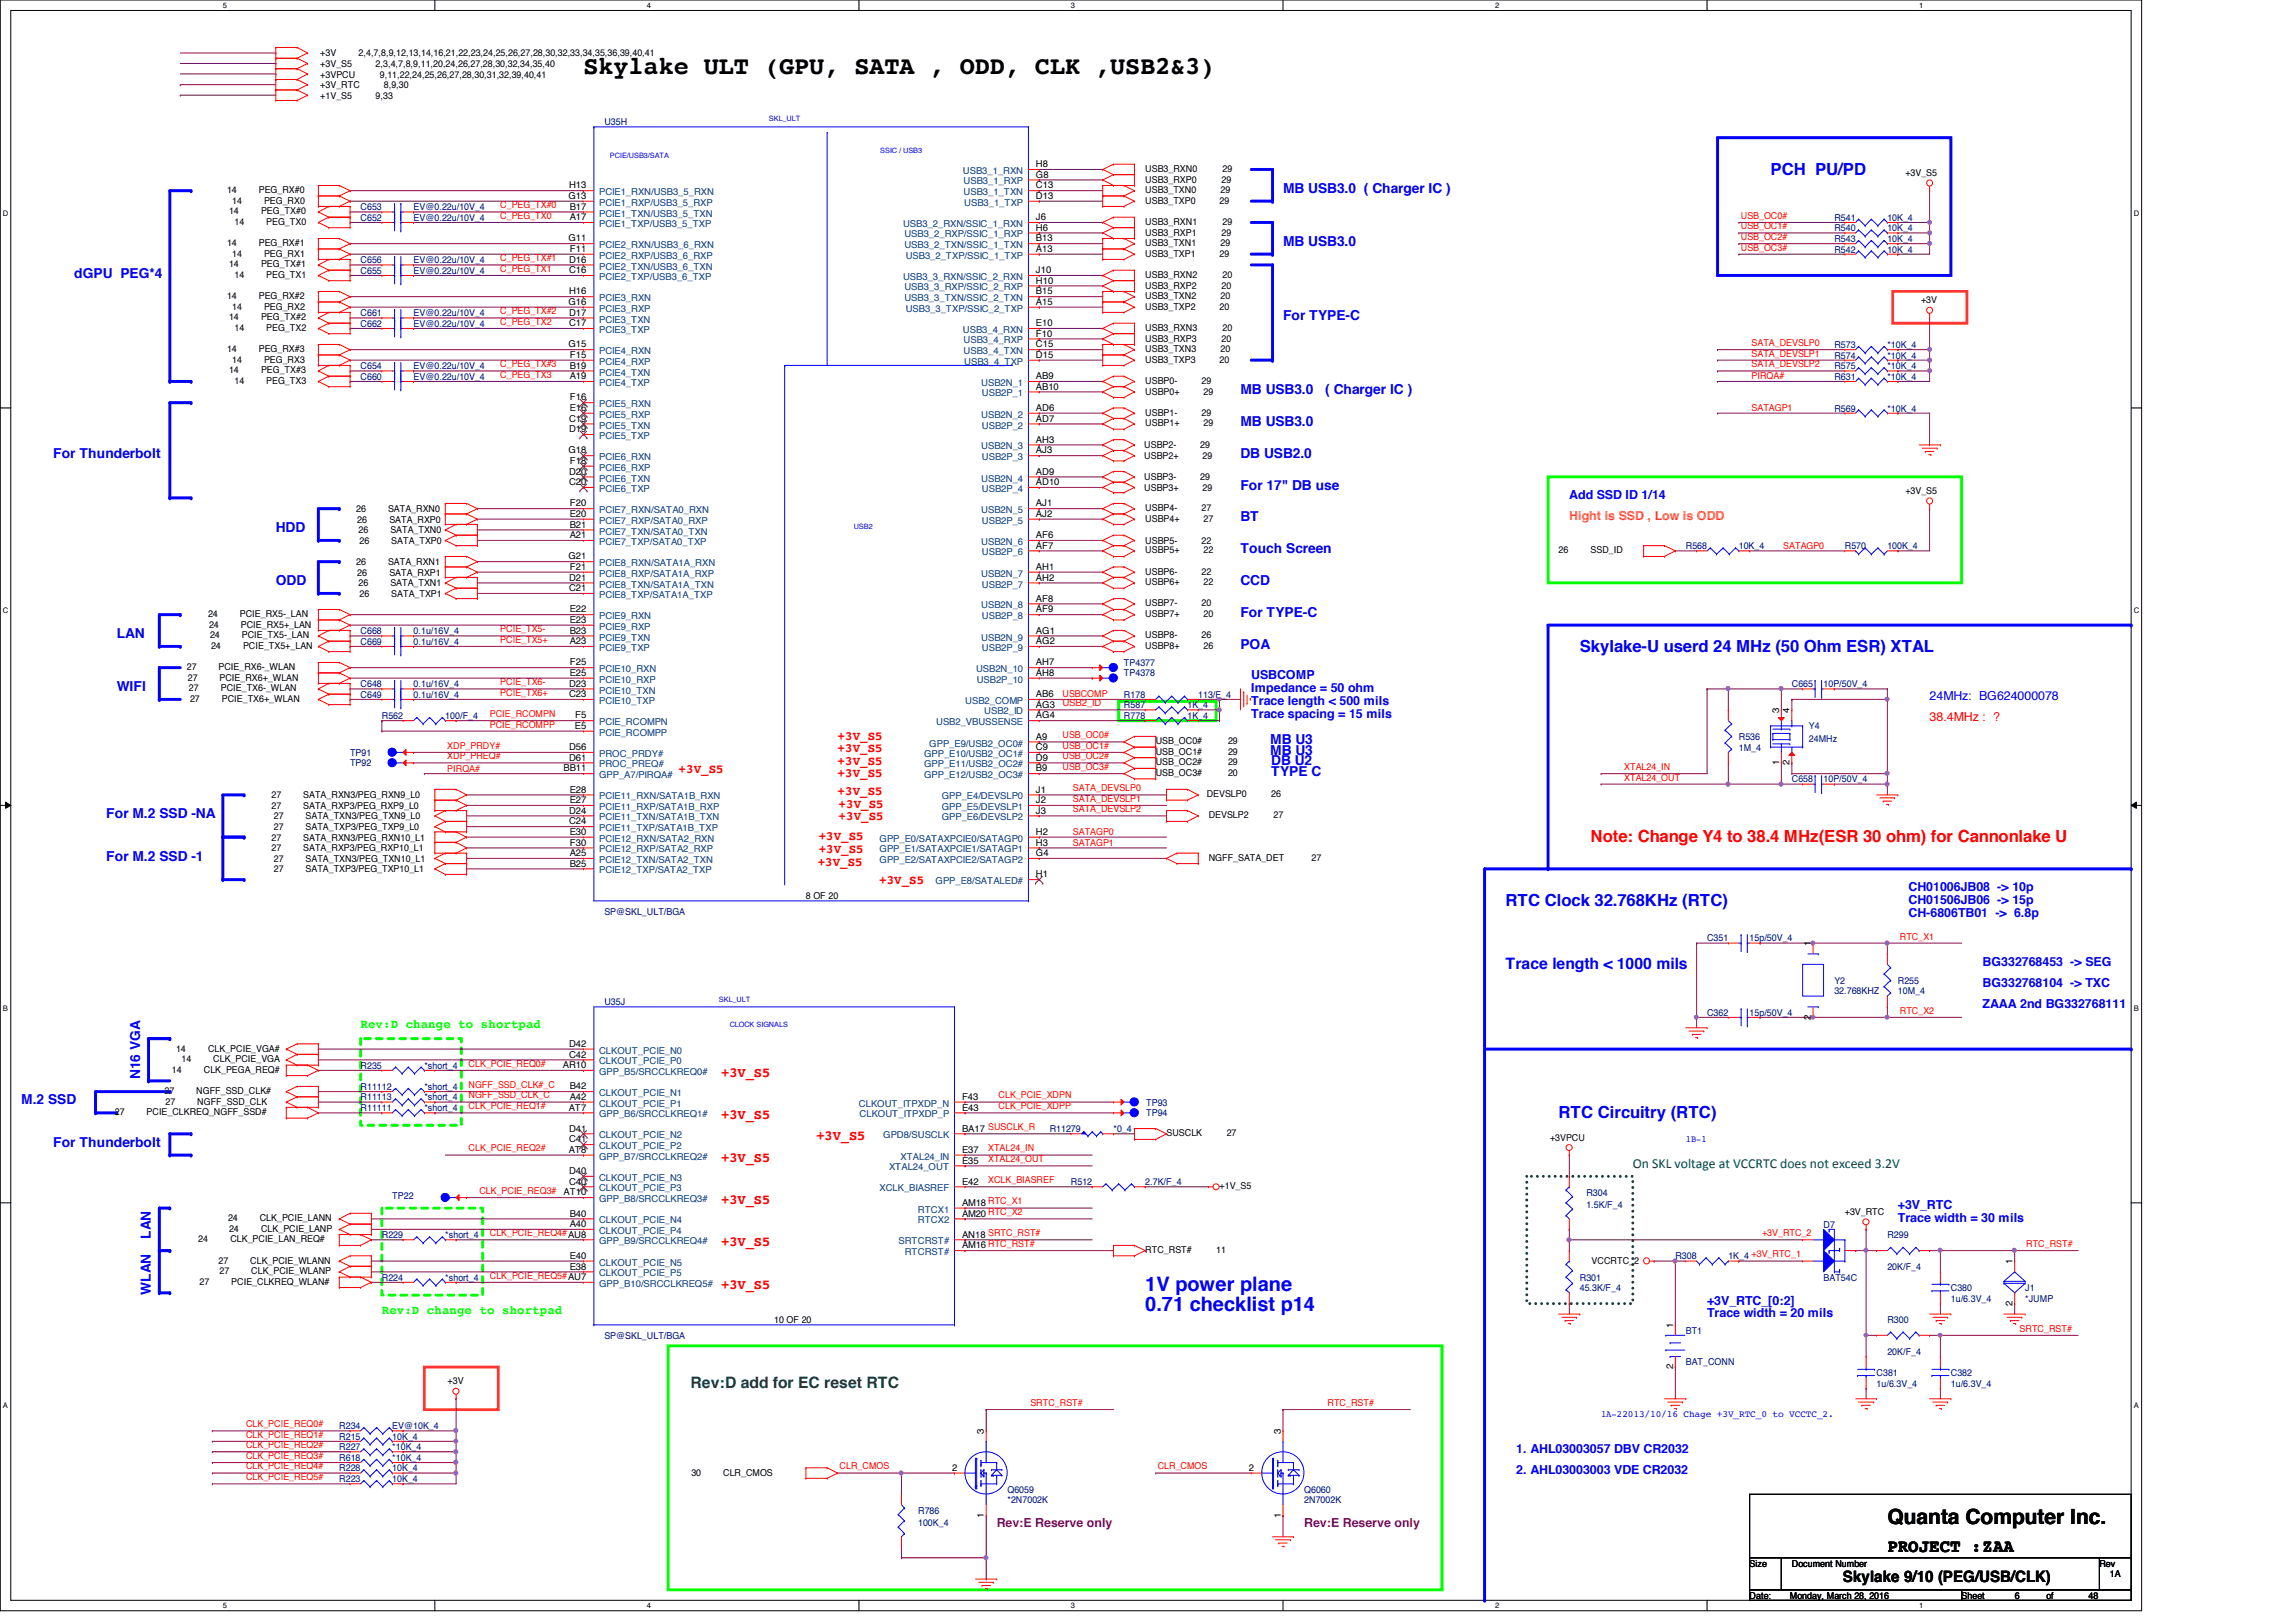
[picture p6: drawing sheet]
<svg xmlns="http://www.w3.org/2000/svg" width="297mm" height="210mm" viewBox="0 0 297 210" stroke-linecap="round" stroke-linejoin="round" font-family="sans-serif">
<defs><g id="words">
<text font-size="3.3" x="75.5" y="9.6">Skylake ULT (GPU, SATA , ODD, CLK ,USB2&amp;3)</text>
<text font-size="2.7" x="244.2" y="197.3">Quanta Computer Inc.</text>
<g font-size="2.6" fill="#00f">
<text x="148.2" y="167">1V power plane</text>
<text x="148.2" y="169.7">0.71 checklist p14</text>
</g>
<text font-size="2.3" x="244.2" y="200.8">PROJECT :ZAA</text>
<g font-size="2.2" fill="#00f">
<text x="229.1" y="22.6">PCH PU/PD</text>
<text x="204.4" y="84.3">Skylake-U userd 24 MHz (50 Ohm ESR) XTAL</text>
<text x="194.8" y="117.2">RTC Clock 32.768KHz (RTC)</text>
<text x="201.6" y="144.7">RTC Circuitry (RTC)</text>
</g>
<text font-size="2.2" fill="#f00" x="205.8" y="109">Note: Change Y4 to 38.4 MHz(ESR 30 ohm) for Cannonlake U</text>
<text font-size="2" fill="#00f" x="194.8" y="125.3">Trace length &lt; 1000 mils</text>
<text font-size="2" fill="#008000" x="89.3" y="179.7">Rev:D add for EC reset RTC</text>
<text font-size="2" x="238.4" y="204.8">Skylake 9/10 (PEG/USB/CLK)</text>
<g font-size="1.8" fill="#00f">
<text x="166" y="24.9">MB USB3.0 ( Charger IC )</text>
<text x="9.6" y="35.9">dGPU PEG*4</text>
<text x="166" y="31.8">MB USB3.0</text>
<text x="166" y="41.4">For TYPE-C</text>
<text x="160.5" y="51">MB USB3.0</text>
<text x="171.4" y="51">( Charger IC )</text>
<text x="6.9" y="59.2">For Thunderbolt</text>
<text x="160.5" y="55.1">MB USB3.0</text>
<text x="160.5" y="59.2">DB USB2.0</text>
<text x="160.5" y="63.4">For 17&quot; DB use</text>
<text x="35.7" y="68.8">HDD</text>
<text x="160.5" y="67.5">BT</text>
<text x="160.5" y="71.6">Touch Screen</text>
<text x="35.7" y="75.7">ODD</text>
<text x="160.5" y="75.7">CCD</text>
<text x="15.1" y="82.5">LAN</text>
<text x="160.5" y="83.9">POA</text>
<text x="160.5" y="79.8">For TYPE-C</text>
<text x="15.1" y="89.4">WIFI</text>
<text x="164.3" y="96.3">MB U3</text>
<text x="164.3" y="97.7">MB U3</text>
<text x="164.5" y="100.4">TYPE C</text>
<text x="164.5" y="99">DB U2</text>
<text x="13.8" y="105.9">For M.2 SSD -NA</text>
<text x="13.8" y="111.4">For M.2 SSD -1</text>
<text x="2.7" y="142.9">M.2 SSD</text>
<text x="18.1" y="139.6" transform="rotate(-90 18.1 139.6)">N16 VGA</text>
<text x="6.9" y="148.4">For Thunderbolt</text>
<text x="19.5" y="160.3" transform="rotate(-90 19.5 160.3)">LAN</text>
<text x="19.5" y="167.6" transform="rotate(-90 19.5 167.6)">WLAN</text>
</g>
<g font-size="1.8" fill="#f00">
<text x="93.3" y="139.4">+3V_S5</text>
<text x="93.3" y="144.8">+3V_S5</text>
<text x="105.6" y="147.6">+3V_S5</text>
<text x="93.3" y="150.3">+3V_S5</text>
<text x="93.3" y="155.8">+3V_S5</text>
<text x="93.3" y="161.3">+3V_S5</text>
<text x="93.3" y="166.8">+3V_S5</text>
</g>
<text font-size="1.8" fill="#008000" x="211.2" y="151.2">On SKL voltage at VCCRTC does not exceed 3.2V</text>
<g font-size="1.6" fill="#00f">
<text x="203" y="64.6">Add SSD ID 1/14</text>
<text x="161.9" y="87.9">USBCOMP</text>
<text x="161.9" y="89.6">Impedance = 50 ohm</text>
<text x="161.9" y="91.2">Trace length &lt; 500 mils</text>
<text x="161.9" y="92.9">Trace spacing = 15 mils</text>
<text x="249.6" y="90.6">24MHz: BG624000078</text>
<text x="246.9" y="115.4">CH01006JB08 -&gt; 10p</text>
<text x="246.9" y="117">CH01506JB06 -&gt; 15p</text>
<text x="246.9" y="118.7">CH-6806TB01 -&gt; 6.8p</text>
<text x="256.5" y="125">BG332768453 -&gt; SEG</text>
<text x="256.5" y="127.7">BG332768104 -&gt; TXC</text>
<text x="256.5" y="130.4">ZAAA 2nd BG332768111</text>
<text x="245.5" y="156.5">+3V_RTC</text>
<text x="245.5" y="158.2">Trace width = 30 mils</text>
<text x="220.8" y="168.8">+3V_RTC_[0:2]</text>
<text x="220.8" y="170.5">Trace width = 20 mils</text>
<text x="196.2" y="190.8">2. AHL03003003 VDE CR2032</text>
<text x="196.2" y="188">1. AHL03003057 DBV CR2032</text>
</g>
<text font-size="1.6" fill="#ff8000" x="203" y="67.4">Hight is SSD , Low is ODD</text>
<g font-size="1.6" fill="#f00">
<text x="108.4" y="95.7">+3V_S5</text>
<text x="249.6" y="93.3">38.4MHz : ?</text>
<text x="87.8" y="100.1">+3V_S5</text>
<text x="108.4" y="97.4">+3V_S5</text>
<text x="108.4" y="99">+3V_S5</text>
<text x="108.4" y="100.5">+3V_S5</text>
<text x="108.4" y="102.8">+3V_S5</text>
<text x="108.5" y="104.6">+3V_S5</text>
<text x="108.5" y="106.1">+3V_S5</text>
<text x="105.8" y="112">+3V_S5</text>
<text x="105.9" y="108.8">+3V_S5</text>
<text x="105.9" y="110.4">+3V_S5</text>
<text x="113.7" y="114.3">+3V_S5</text>
</g>
<g font-size="1.6" fill="#0f0">
<text x="46.6" y="133">Rev:D change to shortpad</text>
<text x="49.4" y="170.1">Rev:D change to shortpad</text>
</g>
<g font-size="1.6" fill="#800080">
<text x="128.9" y="197.7">Rev:E Reserve only</text>
<text x="168.7" y="197.7">Rev:E Reserve only</text>
</g>
<g font-size="1.2">
<text x="41.4" y="7.3">+3V</text>
<text x="41.4" y="8.7">+3V_S5</text>
<text x="41.4" y="10">+3VPCU</text>
<text x="41.4" y="11.4">+3V_RTC</text>
<text x="46.4" y="7.3">2,4,7,8,9,12,13,14,16,21,22,23,24,25,26,27,28,30,32,33,34,35,36,39,40,41</text>
<text x="48.6" y="8.7">2,3,4,7,8,9,11,20,24,26,27,28,30,32,34,35,40</text>
<text x="49.1" y="10">9,11,22,24,25,26,27,28,30,31,32,39,40,41</text>
<text x="49.7" y="11.4">8,9,30</text>
<text x="41.4" y="12.8">+1V_S5</text>
<text x="48.6" y="12.8">9,33</text>
<text x="134" y="21.6">H8</text>
<text x="134" y="23">G8</text>
<text x="148.2" y="22.3">USB3_RXN0</text>
<text x="148.2" y="23.6">USB3_RXP0</text>
<text x="158" y="23.6">29</text>
<text x="158.2" y="22.3">29</text>
<text x="246.5" y="22.8">+3V_S5</text>
<text x="29.4" y="25">14</text>
<text x="29.6" y="27.7">14</text>
<text x="30.1" y="26.4">14</text>
<text x="30.3" y="29.1">14</text>
<text x="33.5" y="25">PEG_RX#0</text>
<text x="33.8" y="27.7">PEG_TX#0</text>
<text x="34.2" y="26.4">PEG_RX0</text>
<text x="34.5" y="29.1">PEG_TX0</text>
<text x="73.5" y="25.7">G13</text>
<text x="73.6" y="24.4">H13</text>
<text x="73.7" y="27.1">B17</text>
<text x="73.7" y="28.5">A17</text>
<text x="134" y="24.4">C13</text>
<text x="134" y="25.7">D13</text>
<text x="134" y="28.5">J6</text>
<text x="134" y="29.8">H6</text>
<text x="148.2" y="29.1">USB3_RXN1</text>
<text x="148.2" y="25">USB3_TXN0</text>
<text x="148.2" y="26.4">USB3_TXP0</text>
<text x="157.8" y="26.4">29</text>
<text x="157.9" y="25">29</text>
<text x="158.2" y="29.1">29</text>
<text x="29.4" y="31.8">14</text>
<text x="29.6" y="34.6">14</text>
<text x="30.1" y="33.2">14</text>
<text x="30.3" y="36">14</text>
<text x="33.5" y="31.8">PEG_RX#1</text>
<text x="33.8" y="34.6">PEG_TX#1</text>
<text x="34.2" y="33.2">PEG_RX1</text>
<text x="34.5" y="36">PEG_TX1</text>
<text x="73.5" y="31.2">G11</text>
<text x="73.6" y="34">D16</text>
<text x="73.6" y="35.3">C16</text>
<text x="73.7" y="32.6">F11</text>
<text x="134" y="31.2">B13</text>
<text x="134" y="32.6">A13</text>
<text x="134" y="35.3">J10</text>
<text x="148.2" y="30.5">USB3_RXP1</text>
<text x="148.2" y="31.8">USB3_TXN1</text>
<text x="148.2" y="33.2">USB3_TXP1</text>
<text x="148.2" y="36">USB3_RXN2</text>
<text x="157.8" y="33.2">29</text>
<text x="157.9" y="31.8">29</text>
<text x="158" y="30.5">29</text>
<text x="158.2" y="36">20</text>
<text x="29.4" y="38.7">14</text>
<text x="29.6" y="41.4">14</text>
<text x="30.1" y="40.1">14</text>
<text x="33.5" y="38.7">PEG_RX#2</text>
<text x="33.8" y="41.4">PEG_TX#2</text>
<text x="34.2" y="40.1">PEG_RX2</text>
<text x="73.5" y="39.5">G16</text>
<text x="73.6" y="38.1">H16</text>
<text x="73.6" y="40.9">D17</text>
<text x="134" y="36.7">H10</text>
<text x="134" y="38.1">B15</text>
<text x="134" y="39.5">A15</text>
<text x="148.2" y="37.3">USB3_RXP2</text>
<text x="148.2" y="38.7">USB3_TXN2</text>
<text x="148.2" y="40.1">USB3_TXP2</text>
<text x="157.8" y="40.1">20</text>
<text x="157.9" y="38.7">20</text>
<text x="158" y="37.3">20</text>
<text x="248.5" y="39.2">+3V</text>
<text x="29.4" y="45.6">14</text>
<text x="30.1" y="46.9">14</text>
<text x="30.3" y="42.8">14</text>
<text x="33.5" y="45.6">PEG_RX#3</text>
<text x="34.2" y="46.9">PEG_RX3</text>
<text x="34.5" y="42.8">PEG_TX2</text>
<text x="73.5" y="45">G15</text>
<text x="73.6" y="42.2">C17</text>
<text x="73.7" y="47.7">B19</text>
<text x="73.7" y="46.3">F15</text>
<text x="134" y="42.2">E10</text>
<text x="134" y="43.6">F10</text>
<text x="134" y="45">C15</text>
<text x="134" y="46.3">D15</text>
<text x="148.2" y="42.8">USB3_RXN3</text>
<text x="148.2" y="44.2">USB3_RXP3</text>
<text x="148.2" y="45.6">USB3_TXN3</text>
<text x="148.2" y="46.9">USB3_TXP3</text>
<text x="157.8" y="46.9">20</text>
<text x="157.9" y="45.6">20</text>
<text x="158" y="44.2">20</text>
<text x="158.2" y="42.8">20</text>
<text x="29.6" y="48.3">14</text>
<text x="30.3" y="49.7">14</text>
<text x="33.8" y="48.3">PEG_TX#3</text>
<text x="34.5" y="49.7">PEG_TX3</text>
<text x="73.7" y="49.1">A19</text>
<text x="73.7" y="53.2">E16</text>
<text x="73.7" y="51.8">F16</text>
<text x="134" y="49.1">AB9</text>
<text x="134" y="50.4">AB10</text>
<text x="134" y="53.2">AD6</text>
<text x="148.2" y="53.8">USBP1-</text>
<text x="148.2" y="49.7">USBP0-</text>
<text x="148.2" y="51.1">USBP0+</text>
<text x="155.4" y="53.8">29</text>
<text x="155.4" y="49.7">29</text>
<text x="155.7" y="51.1">29</text>
<text x="73.5" y="58.7">G18</text>
<text x="73.6" y="54.6">C19</text>
<text x="73.6" y="55.9">D19</text>
<text x="134" y="54.6">AD7</text>
<text x="134" y="57.3">AH3</text>
<text x="134" y="58.7">AJ3</text>
<text x="148" y="59.4">USBP2+</text>
<text x="148" y="58">USBP2-</text>
<text x="148.2" y="55.2">USBP1+</text>
<text x="155.3" y="58">29</text>
<text x="155.6" y="59.4">29</text>
<text x="155.7" y="55.2">29</text>
<text x="73.6" y="61.4">D20</text>
<text x="73.6" y="62.8">C20</text>
<text x="73.7" y="60">F18</text>
<text x="73.7" y="65.5">F20</text>
<text x="134" y="61.4">AD9</text>
<text x="134" y="62.8">AD10</text>
<text x="134" y="65.5">AJ1</text>
<text x="148" y="63.5">USBP3+</text>
<text x="148" y="62.1">USBP3-</text>
<text x="155.3" y="62.1">29</text>
<text x="155.6" y="63.5">29</text>
<text x="246.5" y="64">+3V_S5</text>
<text x="46.1" y="66.3">26</text>
<text x="46.2" y="67.6">26</text>
<text x="46.4" y="69">26</text>
<text x="46.5" y="70.4">26</text>
<text x="50.2" y="66.3">SATA_RXN0</text>
<text x="50.4" y="67.6">SATA_RXP0</text>
<text x="50.5" y="69">SATA_TXN0</text>
<text x="50.6" y="70.4">SATA_TXP0</text>
<text x="73.7" y="66.9">E20</text>
<text x="73.7" y="68.3">B21</text>
<text x="73.7" y="69.6">A21</text>
<text x="134" y="66.9">AJ2</text>
<text x="134" y="69.6">AF6</text>
<text x="134" y="71">AF7</text>
<text x="148.2" y="71.6">USBP5+</text>
<text x="148.2" y="70.4">USBP5-</text>
<text x="148.2" y="66.1">USBP4-</text>
<text x="148.2" y="67.5">USBP4+</text>
<text x="155.4" y="70.4">22</text>
<text x="155.4" y="66.1">27</text>
<text x="155.7" y="71.6">22</text>
<text x="155.7" y="67.5">27</text>
<text x="201.6" y="71.6">26</text>
<text x="205.8" y="71.6">SSD_ID</text>
<text x="46.1" y="73.2">26</text>
<text x="46.2" y="74.5">26</text>
<text x="46.4" y="75.9">26</text>
<text x="46.5" y="77.3">26</text>
<text x="50.2" y="73.2">SATA_RXN1</text>
<text x="50.4" y="74.5">SATA_RXP1</text>
<text x="50.5" y="75.9">SATA_TXN1</text>
<text x="50.6" y="77.3">SATA_TXP1</text>
<text x="73.5" y="72.4">G21</text>
<text x="73.6" y="75.1">D21</text>
<text x="73.6" y="76.5">C21</text>
<text x="73.7" y="73.7">F21</text>
<text x="134" y="73.7">AH1</text>
<text x="134" y="75.1">AH2</text>
<text x="134" y="77.9">AF8</text>
<text x="148.2" y="74.4">USBP6-</text>
<text x="148.2" y="75.7">USBP6+</text>
<text x="155.4" y="74.4">22</text>
<text x="155.7" y="75.7">22</text>
<text x="26.9" y="79.8">24</text>
<text x="27" y="81.2">24</text>
<text x="27.2" y="82.6">24</text>
<text x="27.3" y="84">24</text>
<text x="31" y="79.8">PCIE_RX5-_LAN</text>
<text x="31.2" y="81.2">PCIE_RX5+_LAN</text>
<text x="31.3" y="82.6">PCIE_TX5-_LAN</text>
<text x="31.5" y="84">PCIE_TX5+_LAN</text>
<text x="73.7" y="79.2">E22</text>
<text x="73.7" y="80.6">E23</text>
<text x="73.7" y="82">B23</text>
<text x="73.7" y="83.4">A23</text>
<text x="134" y="79.2">AF9</text>
<text x="134" y="82">AG1</text>
<text x="134" y="83.4">AG2</text>
<text x="148.2" y="82.6">USBP8-</text>
<text x="148.2" y="84">USBP8+</text>
<text x="148.2" y="78.5">USBP7-</text>
<text x="148.2" y="79.8">USBP7+</text>
<text x="155.4" y="82.6">26</text>
<text x="155.4" y="78.5">20</text>
<text x="155.7" y="84">26</text>
<text x="155.7" y="79.8">20</text>
<text x="24.2" y="86.7">27</text>
<text x="24.3" y="88.1">27</text>
<text x="24.4" y="89.5">27</text>
<text x="28.3" y="86.7">PCIE_RX6-_WLAN</text>
<text x="28.4" y="88.1">PCIE_RX6+_WLAN</text>
<text x="28.6" y="89.5">PCIE_TX6-_WLAN</text>
<text x="73.6" y="88.9">D23</text>
<text x="73.7" y="87.5">E25</text>
<text x="73.7" y="86.1">F25</text>
<text x="134" y="86.1">AH7</text>
<text x="134" y="87.5">AH8</text>
<text x="24.6" y="90.8">27</text>
<text x="28.7" y="90.8">PCIE_TX6+_WLAN</text>
<text x="73.6" y="90.2">C23</text>
<text x="74.4" y="94.3">E5</text>
<text x="74.4" y="93">F5</text>
<text x="134" y="90.2">AB6</text>
<text x="134" y="91.6">AG3</text>
<text x="134" y="93">AG4</text>
<text x="134" y="95.7">A9</text>
<text x="230.2" y="92.3" transform="rotate(-90 230.2 92.3)">3</text>
<text x="231.5" y="92.3" transform="rotate(-90 231.5 92.3)">4</text>
<text x="72.9" y="99.8">BB11</text>
<text x="73.6" y="97.1">D56</text>
<text x="73.6" y="98.4">D61</text>
<text x="134" y="97.1">C9</text>
<text x="134" y="98.4">D9</text>
<text x="134" y="99.8">B9</text>
<text x="149.5" y="96.3">USB_OC0#</text>
<text x="149.5" y="97.7">USB_OC1#</text>
<text x="149.5" y="99.1">USB_OC2#</text>
<text x="149.5" y="100.4">USB_OC3#</text>
<text x="158.9" y="96.3">29</text>
<text x="158.9" y="97.7">29</text>
<text x="158.9" y="99.1">29</text>
<text x="158.9" y="100.4">20</text>
<text x="230.2" y="99" transform="rotate(-90 230.2 99)">1</text>
<text x="231.5" y="99" transform="rotate(-90 231.5 99)">2</text>
<text x="35.1" y="103.3">27</text>
<text x="35.1" y="104.7">27</text>
<text x="35.4" y="106">27</text>
<text x="35.4" y="107.4">27</text>
<text x="39.2" y="103.3">SATA_RXN3/PEG_RXN9_L0</text>
<text x="39.2" y="104.7">SATA_RXP3/PEG_RXP9_L0</text>
<text x="39.5" y="106">SATA_TXN3/PEG_TXN9_L0</text>
<text x="39.5" y="107.4">SATA_TXP3/PEG_TXP9_L0</text>
<text x="73.6" y="105.3">D24</text>
<text x="73.6" y="106.7">C24</text>
<text x="73.7" y="102.6">E28</text>
<text x="73.7" y="103.9">E27</text>
<text x="134" y="102.6">J1</text>
<text x="134" y="103.9">J2</text>
<text x="134" y="105.3">J3</text>
<text x="156.1" y="103.2">DEVSLP0</text>
<text x="156.4" y="105.9">DEVSLP2</text>
<text x="164.5" y="103.2">26</text>
<text x="164.8" y="105.9">27</text>
<text x="35.1" y="108.8">27</text>
<text x="35.1" y="110.2">27</text>
<text x="35.4" y="111.5">27</text>
<text x="35.4" y="112.9">27</text>
<text x="39.2" y="108.8">SATA_RXN3/PEG_RXN10_L1</text>
<text x="39.2" y="110.2">SATA_RXP3/PEG_RXP10_L1</text>
<text x="39.5" y="111.5">SATA_TXN3/PEG_TXN10_L1</text>
<text x="39.5" y="112.9">SATA_TXP3/PEG_TXP10_L1</text>
<text x="73.7" y="108">E30</text>
<text x="73.7" y="110.8">A25</text>
<text x="73.7" y="112.1">B25</text>
<text x="73.7" y="109.4">F30</text>
<text x="134" y="108">H2</text>
<text x="134" y="109.4">H3</text>
<text x="134" y="110.8">G4</text>
<text x="134" y="113.5">H1</text>
<text x="156.4" y="111.4">NGFF_SATA_DET</text>
<text x="169.7" y="111.4">27</text>
<text x="104.3" y="116.3">8 OF 20</text>
<text x="234.3" y="122.5" transform="rotate(-90 234.3 122.5)">1</text>
<text x="234.3" y="132" transform="rotate(-90 234.3 132)">2</text>
<text x="22.8" y="136.1">14</text>
<text x="23.5" y="137.5">14</text>
<text x="26.9" y="136.1">CLK_PCIE_VGA#</text>
<text x="27.6" y="137.5">CLK_PCIE_VGA</text>
<text x="73.6" y="135.5">D42</text>
<text x="73.6" y="136.9">C42</text>
<text x="21.3" y="141.6">27</text>
<text x="21.4" y="143">27</text>
<text x="22.2" y="138.9">14</text>
<text x="25.4" y="141.6">NGFF_SSD_CLK#</text>
<text x="25.5" y="143">NGFF_SSD_CLK</text>
<text x="26.4" y="138.9">CLK_PEGA_REQ#</text>
<text x="72.8" y="138.2">AR10</text>
<text x="73.6" y="143.7">AT7</text>
<text x="73.7" y="141">B42</text>
<text x="73.7" y="142.3">A42</text>
<text x="124.5" y="142.3">F43</text>
<text x="124.5" y="143.7">E43</text>
<text x="14.9" y="144.3">27</text>
<text x="19" y="144.3">PCIE_CLKREQ_NGFF_SSD#</text>
<text x="73.6" y="149.2">AT8</text>
<text x="73.6" y="146.4">D41</text>
<text x="73.6" y="147.8">C41</text>
<text x="124.5" y="146.4">BA17 SUSCLK_R</text>
<text x="124.5" y="149.2">E37</text>
<text x="150.9" y="147.1">SUSCLK</text>
<text x="158.7" y="147.1">27</text>
<text x="200.5" y="147.6">+3VPCU</text>
<text x="72.9" y="154.7">AT10</text>
<text x="73.6" y="151.9">D40</text>
<text x="73.6" y="153.3">C40</text>
<text x="124.5" y="150.6">E35</text>
<text x="124.5" y="153.3">E42</text>
<text x="157.8" y="153.9">+1V_S5</text>
<text x="25.7" y="160.8">24</text>
<text x="29.5" y="158">24</text>
<text x="29.6" y="159.4">24</text>
<text x="29.8" y="160.8">CLK_PCIE_LAN_REQ#</text>
<text x="33.6" y="158">CLK_PCIE_LANN</text>
<text x="33.8" y="159.4">CLK_PCIE_LANP</text>
<text x="73.7" y="157.4">B40</text>
<text x="73.7" y="158.8">A40</text>
<text x="124.5" y="156">AM18 RTC_X1</text>
<text x="124.5" y="157.4">AM20 RTC_X2</text>
<text x="124.5" y="160.1">AN18 SRTC_RST#</text>
<text x="124.5" y="161.5">AM16 RTC_RST#</text>
<text x="238.7" y="157.2">+3V_RTC</text>
<text x="25.8" y="166.3">27</text>
<text x="28.3" y="163.5">27</text>
<text x="28.4" y="164.9">27</text>
<text x="29.9" y="166.3">PCIE_CLKREQ_WLAN#</text>
<text x="32.4" y="163.5">CLK_PCIE_WLANN</text>
<text x="32.5" y="164.9">CLK_PCIE_WLANP</text>
<text x="73.7" y="162.9">E40</text>
<text x="73.7" y="164.3">E38</text>
<text x="148.2" y="162.1">RTC_RST#</text>
<text x="157.3" y="162.1">11</text>
<text x="205.9" y="163.5">VCCRTC_2</text>
<text x="260.3" y="163.6" transform="rotate(-90 260.3 163.6)">1</text>
<text x="100.2" y="171.2">10 OF 20</text>
<text x="216.4" y="171.8" transform="rotate(-90 216.4 171.8)">1</text>
<text x="260.3" y="169" transform="rotate(-90 260.3 169)">2</text>
<text x="57.9" y="179.2">+3V</text>
<text x="216.4" y="177.2" transform="rotate(-90 216.4 177.2)">2</text>
<text x="127.3" y="185.5" transform="rotate(-90 127.3 185.5)">3</text>
<text x="165.7" y="185.5" transform="rotate(-90 165.7 185.5)">3</text>
<text x="89.4" y="191">30</text>
<text x="93.6" y="191">CLR_CMOS</text>
<text x="123.2" y="190.3">2</text>
<text x="161.6" y="190.3">2</text>
<text x="127.3" y="196.4" transform="rotate(-90 127.3 196.4)">1</text>
<text x="165.7" y="196.4" transform="rotate(-90 165.7 196.4)">1</text>
<text x="226.4" y="202.7">Size</text>
<text x="231.8" y="202.7">Document Number</text>
<text x="271.6" y="202.7">Rev</text>
<text x="226.4" y="206.9">Date:</text>
<text x="231.6" y="206.9">Monday, March 28, 2016</text>
<text x="253.8" y="206.9">Sheet</text>
<text x="260.6" y="206.9">6</text>
<text x="264.7" y="206.9">of</text>
<text x="270.2" y="206.9">48</text>
<text x="273" y="204.1">1A</text>
</g>
<g font-size="1.2" fill="#000080">
<text x="78.2" y="16.2">U35H</text>
<text x="46.6" y="27.2">C653</text>
<text x="46.6" y="28.6">C652</text>
<text x="53.5" y="27.2">EV@0.22u/10V_4</text>
<text x="53.5" y="28.6">EV@0.22u/10V_4</text>
<text x="237.3" y="28.6">R541</text>
<text x="237.3" y="29.9">R540</text>
<text x="244.2" y="28.6">10K_4</text>
<text x="244.2" y="29.9">10K_4</text>
<text x="46.6" y="35.4">C655</text>
<text x="46.6" y="34">C656</text>
<text x="53.5" y="35.4">EV@0.22u/10V_4</text>
<text x="53.5" y="34">EV@0.22u/10V_4</text>
<text x="237.3" y="32.7">R542</text>
<text x="237.3" y="31.3">R543</text>
<text x="244.2" y="32.7">10K_4</text>
<text x="244.2" y="31.3">10K_4</text>
<text x="46.6" y="40.9">C661</text>
<text x="53.5" y="40.9">EV@0.22u/10V_4</text>
<text x="46.6" y="47.8">C654</text>
<text x="46.6" y="42.3">C662</text>
<text x="53.5" y="47.8">EV@0.22u/10V_4</text>
<text x="53.5" y="42.3">EV@0.22u/10V_4</text>
<text x="237.3" y="45">R573</text>
<text x="237.3" y="47.8">R575</text>
<text x="237.3" y="46.4">R574</text>
<text x="244.2" y="45">*10K_4</text>
<text x="244.2" y="47.8">*10K_4</text>
<text x="244.2" y="46.4">*10K_4</text>
<text x="46.6" y="49.1">C660</text>
<text x="53.5" y="49.1">EV@0.22u/10V_4</text>
<text x="237.3" y="53.3">R569</text>
<text x="237.3" y="49.1">R631</text>
<text x="244.2" y="53.3">*10K_4</text>
<text x="244.2" y="49.1">*10K_4</text>
<text x="218.1" y="71.1">R568</text>
<text x="225" y="71.1">10K_4</text>
<text x="238.7" y="71.1">R570</text>
<text x="244.2" y="71.1">100K_4</text>
<text x="46.6" y="83.4">C669</text>
<text x="46.6" y="82">C668</text>
<text x="53.5" y="83.4">0.1u/16V_4</text>
<text x="53.5" y="82">0.1u/16V_4</text>
<text x="46.6" y="88.9">C648</text>
<text x="53.5" y="88.9">0.1u/16V_4</text>
<text x="145.4" y="86.1">TP4377</text>
<text x="145.4" y="87.5">TP4378</text>
<text x="231.8" y="88.9">C665</text>
<text x="235.9" y="88.9">10P/50V_4</text>
<text x="46.6" y="90.3">C649</text>
<text x="49.4" y="93">R562</text>
<text x="53.5" y="90.3">0.1u/16V_4</text>
<text x="57.6" y="93">100/F_4</text>
<text x="145.4" y="90.3">R178</text>
<text x="145.4" y="93">R778</text>
<text x="145.4" y="91.7">R587</text>
<text x="153.6" y="93">1K_4</text>
<text x="153.6" y="91.7">1K_4</text>
<text x="155" y="90.3">113/F_4</text>
<text x="225" y="95.8">R536</text>
<text x="234" y="94.4">Y4</text>
<text x="45.3" y="99.2">TP92</text>
<text x="45.3" y="97.8">TP91</text>
<text x="225" y="97.2">1M_4</text>
<text x="231.8" y="101.3">C658</text>
<text x="234" y="96.1">24MHz</text>
<text x="235.9" y="101.3">10P/50V_4</text>
<text x="78.2" y="118.4">SP@SKL_ULT/BGA</text>
<text x="220.8" y="121.8">C351</text>
<text x="226.4" y="121.8">15p/50V_4</text>
<text x="78.2" y="130">U35J</text>
<text x="220.8" y="131.4">C362</text>
<text x="226.4" y="131.4">15p/50V_4</text>
<text x="237.3" y="127.3">Y2</text>
<text x="237.3" y="128.7">32.768KHZ</text>
<text x="245.5" y="127.3">R255</text>
<text x="245.5" y="128.7">10M_4</text>
<text x="46.6" y="138.3">R235</text>
<text x="46.6" y="141">R11112</text>
<text x="46.6" y="142.4">R11113</text>
<text x="46.6" y="143.8">R11111</text>
<text x="54.9" y="138.3">*short_4</text>
<text x="54.9" y="141">*short_4</text>
<text x="54.9" y="142.4">*short_4</text>
<text x="54.9" y="143.8">*short_4</text>
<text x="148.3" y="143.1">TP93</text>
<text x="135.8" y="146.5">R11279</text>
<text x="144.1" y="146.5">*0_4</text>
<text x="148.3" y="144.4">TP94</text>
<text x="50.8" y="155.2">TP22</text>
<text x="138.6" y="153.4">R512</text>
<text x="148.2" y="153.4">2.7K/F_4</text>
<text x="205.2" y="154.7">R304</text>
<text x="49.4" y="160.2">R229</text>
<text x="57.6" y="160.2">*short_4</text>
<text x="205.2" y="156.4">1.5K/F_4</text>
<text x="235.9" y="158.9">D7</text>
<text x="244.2" y="160.2">R299</text>
<text x="49.4" y="165.7">R224</text>
<text x="57.6" y="165.7">*short_4</text>
<text x="204.4" y="165.7">R301</text>
<text x="204.4" y="167.1">45.3K/F_4</text>
<text x="216.7" y="163">R308</text>
<text x="223.6" y="163">1K_4 +3V_RTC_1</text>
<text x="235.9" y="165.7">BAT54C</text>
<text x="244.2" y="164.3">20K/F_4</text>
<text x="252.4" y="167.1">C380</text>
<text x="262" y="167.1">J1</text>
<text x="78.2" y="173.3">SP@SKL_ULT/BGA</text>
<text x="218.1" y="172.6">BT1</text>
<text x="244.2" y="171.2">R300</text>
<text x="252.4" y="168.4">1u/6.3V_4</text>
<text x="262" y="168.4">*JUMP</text>
<text x="218.1" y="176.7">BAT_CONN</text>
<text x="242.8" y="178.1">C381</text>
<text x="242.8" y="179.5">1u/6.3V_4</text>
<text x="244.2" y="175.3">20K/F_4</text>
<text x="252.4" y="178.1">C382</text>
<text x="252.4" y="179.5">1u/6.3V_4</text>
<text x="43.9" y="184.9">R234</text>
<text x="50.8" y="184.9">EV@10K_4</text>
<text x="43.9" y="190.4">R228</text>
<text x="43.9" y="187.7">R227</text>
<text x="43.9" y="191.8">R223</text>
<text x="43.9" y="186.3">R215</text>
<text x="43.9" y="189">R618</text>
<text x="50.8" y="190.4">10K_4</text>
<text x="50.8" y="187.7">*10K_4</text>
<text x="50.8" y="191.8">10K_4</text>
<text x="50.8" y="186.3">10K_4</text>
<text x="50.8" y="189">*10K_4</text>
<text x="118.8" y="195.9">R786</text>
<text x="118.8" y="197.5">100K_4</text>
<text x="130.3" y="193.2">Q6059</text>
<text x="130.3" y="194.5">*2N7002K</text>
<text x="168.7" y="193.2">Q6060</text>
<text x="168.7" y="194.5">2N7002K</text>
</g>
<g font-size="1.2" fill="#004080">
<text x="124.6" y="22.5">USB3_1_RXN</text>
<text x="124.7" y="23.9">USB3_1_RXP</text>
<text x="77.5" y="25.3">PCIE1_RXN/USB3_5_RXN</text>
<text x="77.5" y="26.6">PCIE1_RXP/USB3_5_RXP</text>
<text x="77.5" y="28">PCIE1_TXN/USB3_5_TXN</text>
<text x="77.5" y="29.4">PCIE1_TXP/USB3_5_TXP</text>
<text x="116.8" y="29.4">USB3_2_RXN/SSIC_1_RXN</text>
<text x="124.7" y="25.3">USB3_1_TXN</text>
<text x="124.8" y="26.6">USB3_1_TXP</text>
<text x="77.5" y="32.1">PCIE2_RXN/USB3_6_RXN</text>
<text x="77.5" y="33.5">PCIE2_RXP/USB3_6_RXP</text>
<text x="77.5" y="34.9">PCIE2_TXN/USB3_6_TXN</text>
<text x="117" y="30.7">USB3_2_RXP/SSIC_1_RXP</text>
<text x="117" y="32.1">USB3_2_TXN/SSIC_1_TXN</text>
<text x="117.2" y="33.5">USB3_2_TXP/SSIC_1_TXP</text>
<text x="77.5" y="36.2">PCIE2_TXP/USB3_6_TXP</text>
<text x="77.5" y="39">PCIE3_RXN</text>
<text x="77.5" y="40.3">PCIE3_RXP</text>
<text x="77.5" y="41.7">PCIE3_TXN</text>
<text x="116.8" y="36.2">USB3_3_RXN/SSIC_2_RXN</text>
<text x="117" y="37.6">USB3_3_RXP/SSIC_2_RXP</text>
<text x="117" y="39">USB3_3_TXN/SSIC_2_TXN</text>
<text x="117.2" y="40.3">USB3_3_TXP/SSIC_2_TXP</text>
<text x="77.5" y="43.1">PCIE3_TXP</text>
<text x="77.5" y="45.8">PCIE4_RXN</text>
<text x="77.5" y="47.2">PCIE4_RXP</text>
<text x="124.6" y="43.1">USB3_4_RXN</text>
<text x="124.7" y="44.4">USB3_4_RXP</text>
<text x="124.7" y="45.8">USB3_4_TXN</text>
<text x="124.8" y="47.2">USB3_4_TXP</text>
<text x="77.5" y="48.6">PCIE4_TXN</text>
<text x="77.5" y="50">PCIE4_TXP</text>
<text x="77.5" y="52.7">PCIE5_RXN</text>
<text x="127" y="50">USB2N_1</text>
<text x="127" y="51.3">USB2P_1</text>
<text x="77.5" y="54.1">PCIE5_RXP</text>
<text x="77.5" y="55.5">PCIE5_TXN</text>
<text x="77.5" y="56.8">PCIE5_TXP</text>
<text x="77.5" y="59.6">PCIE6_RXN</text>
<text x="127" y="54.1">USB2N_2</text>
<text x="127" y="58.2">USB2N_3</text>
<text x="127" y="55.5">USB2P_2</text>
<text x="127" y="59.6">USB2P_3</text>
<text x="77.5" y="60.9">PCIE6_RXP</text>
<text x="77.5" y="62.3">PCIE6_TXN</text>
<text x="77.5" y="63.7">PCIE6_TXP</text>
<text x="127" y="62.3">USB2N_4</text>
<text x="127" y="63.7">USB2P_4</text>
<text x="77.5" y="66.4">PCIE7_RXN/SATA0_RXN</text>
<text x="77.5" y="67.8">PCIE7_RXP/SATA0_RXP</text>
<text x="77.5" y="69.2">PCIE7_TXN/SATA0_TXN</text>
<text x="77.5" y="70.5">PCIE7_TXP/SATA0_TXP</text>
<text x="127" y="66.4">USB2N_5</text>
<text x="127" y="70.5">USB2N_6</text>
<text x="127" y="67.8">USB2P_5</text>
<text x="127" y="71.9">USB2P_6</text>
<text x="77.5" y="73.3">PCIE8_RXN/SATA1A_RXN</text>
<text x="77.5" y="74.6">PCIE8_RXP/SATA1A_RXP</text>
<text x="77.5" y="76">PCIE8_TXN/SATA1A_TXN</text>
<text x="77.5" y="77.4">PCIE8_TXP/SATA1A_TXP</text>
<text x="127" y="74.6">USB2N_7</text>
<text x="127" y="76">USB2P_7</text>
<text x="77.5" y="80.1">PCIE9_RXN</text>
<text x="77.5" y="81.5">PCIE9_RXP</text>
<text x="77.5" y="82.9">PCIE9_TXN</text>
<text x="127" y="78.7">USB2N_8</text>
<text x="127" y="82.9">USB2N_9</text>
<text x="127" y="80.1">USB2P_8</text>
<text x="77.5" y="84.2">PCIE9_TXP</text>
<text x="77.5" y="87">PCIE10_RXN</text>
<text x="77.5" y="88.3">PCIE10_RXP</text>
<text x="77.5" y="89.7">PCIE10_TXN</text>
<text x="126.3" y="87">USB2N_10</text>
<text x="126.4" y="88.3">USB2P_10</text>
<text x="127" y="84.2">USB2P_9</text>
<text x="77.5" y="91.1">PCIE10_TXP</text>
<text x="77.5" y="93.9">PCIE_RCOMPN</text>
<text x="77.5" y="95.2">PCIE_RCOMPP</text>
<text x="121.1" y="93.9">USB2_VBUSSENSE</text>
<text x="124.9" y="91.1">USB2_COMP</text>
<text x="127.3" y="92.5">USB2_ID</text>
<text x="77.5" y="98">PROC_PRDY#</text>
<text x="77.5" y="99.3">PROC_PREQ#</text>
<text x="77.5" y="100.7">GPP_A7/PIRQA#</text>
<text x="119.5" y="98">GPP_E10/USB2_OC1#</text>
<text x="119.5" y="99.3">GPP_E11/USB2_OC2#</text>
<text x="119.5" y="100.7">GPP_E12/USB2_OC3#</text>
<text x="120.2" y="96.6">GPP_E9/USB2_OC0#</text>
<text x="77.5" y="103.5">PCIE11_RXN/SATA1B_RXN</text>
<text x="77.5" y="104.8">PCIE11_RXP/SATA1B_RXP</text>
<text x="77.5" y="106.2">PCIE11_TXN/SATA1B_TXN</text>
<text x="77.5" y="107.6">PCIE11_TXP/SATA1B_TXP</text>
<text x="121.8" y="103.5">GPP_E4/DEVSLP0</text>
<text x="121.8" y="104.8">GPP_E5/DEVSLP1</text>
<text x="121.8" y="106.2">GPP_E6/DEVSLP2</text>
<text x="77.5" y="108.9">PCIE12_RXN/SATA2_RXN</text>
<text x="77.5" y="110.3">PCIE12_RXP/SATA2_RXP</text>
<text x="77.5" y="111.7">PCIE12_TXN/SATA2_TXN</text>
<text x="77.5" y="113">PCIE12_TXP/SATA2_TXP</text>
<text x="113.8" y="108.9">GPP_E0/SATAXPCIE0/SATAGP0</text>
<text x="113.8" y="110.3">GPP_E1/SATAXPCIE1/SATAGP1</text>
<text x="113.8" y="111.7">GPP_E2/SATAXPCIE2/SATAGP2</text>
<text x="121" y="114.4">GPP_E8/SATALED#</text>
<text x="77.5" y="136.4">CLKOUT_PCIE_N0</text>
<text x="77.5" y="137.8">CLKOUT_PCIE_P0</text>
<text x="77.5" y="139.1">GPP_B5/SRCCLKREQ0#</text>
<text x="77.5" y="141.9">CLKOUT_PCIE_N1</text>
<text x="77.5" y="143.2">CLKOUT_PCIE_P1</text>
<text x="111.1" y="143.2">CLKOUT_ITPXDP_N</text>
<text x="77.5" y="144.6">GPP_B6/SRCCLKREQ1#</text>
<text x="77.5" y="147.3">CLKOUT_PCIE_N2</text>
<text x="77.5" y="148.7">CLKOUT_PCIE_P2</text>
<text x="111.2" y="144.6">CLKOUT_ITPXDP_P</text>
<text x="114.3" y="147.3">GPD8/SUSCLK</text>
<text x="77.5" y="150.1">GPP_B7/SRCCLKREQ2#</text>
<text x="77.5" y="152.8">CLKOUT_PCIE_N3</text>
<text x="77.5" y="154.2">CLKOUT_PCIE_P3</text>
<text x="77.5" y="155.6">GPP_B8/SRCCLKREQ3#</text>
<text x="113.8" y="154.2">XCLK_BIASREF</text>
<text x="115" y="151.5">XTAL24_OUT</text>
<text x="116.5" y="150.1">XTAL24_IN</text>
<text x="77.5" y="158.3">CLKOUT_PCIE_N4</text>
<text x="77.5" y="159.7">CLKOUT_PCIE_P4</text>
<text x="77.5" y="161">GPP_B9/SRCCLKREQ4#</text>
<text x="116.2" y="161">SRTCRST#</text>
<text x="118.7" y="156.9">RTCX1</text>
<text x="118.7" y="158.3">RTCX2</text>
<text x="77.5" y="163.8">CLKOUT_PCIE_N5</text>
<text x="77.5" y="165.2">CLKOUT_PCIE_P5</text>
<text x="77.5" y="166.5">GPP_B10/SRCCLKREQ5#</text>
<text x="117" y="162.4">RTCRST#</text>
</g>
<g font-size="1.2" fill="#f00">
<text x="64.7" y="27">C_PEG_TX#0</text>
<text x="64.7" y="28.3">C_PEG_TX0</text>
<text x="225.2" y="28.3">USB_OC0#</text>
<text x="225.2" y="29.7">USB_OC1#</text>
<text x="64.7" y="33.8">C_PEG_TX#1</text>
<text x="64.7" y="35.2">C_PEG_TX1</text>
<text x="225.2" y="31.1">USB_OC2#</text>
<text x="225.2" y="32.4">USB_OC3#</text>
<text x="64.7" y="40.7">C_PEG_TX#2</text>
<text x="64.7" y="47.5">C_PEG_TX#3</text>
<text x="64.7" y="42">C_PEG_TX2</text>
<text x="226.6" y="46.1">SATA_DEVSLP1</text>
<text x="226.6" y="47.5">SATA_DEVSLP2</text>
<text x="226.6" y="44.8">SATA_DEVSLP0</text>
<text x="64.7" y="48.9">C_PEG_TX3</text>
<text x="226.6" y="49.1">PIRQA#</text>
<text x="226.6" y="53.2">SATAGP1</text>
<text x="230.7" y="71">SATAGP0</text>
<text x="64.7" y="81.8">PCIE_TX5-</text>
<text x="64.7" y="83.2">PCIE_TX5+</text>
<text x="64.7" y="88.7">PCIE_TX6-</text>
<text x="63.4" y="92.8">PCIE_RCOMPN</text>
<text x="63.4" y="94.1">PCIE_RCOMPP</text>
<text x="64.7" y="90">PCIE_TX6+</text>
<text x="137.5" y="95.5">USB_OC0#</text>
<text x="137.5" y="90.3">USBCOMP</text>
<text x="137.5" y="91.4">USB2_ID</text>
<text x="57.9" y="99.9">PIRQA#</text>
<text x="57.9" y="98.3">XDP_PREQ#</text>
<text x="57.9" y="96.9">XDP_PRDY#</text>
<text x="137.5" y="96.9">USB_OC1#</text>
<text x="137.5" y="99.7">USB_OC3#</text>
<text x="137.5" y="98.3">USB_OC2#</text>
<text x="210.1" y="101">XTAL24_OUT</text>
<text x="210.1" y="99.7">XTAL24_IN</text>
<text x="138.8" y="103.8">SATA_DEVSLP1</text>
<text x="138.8" y="105.1">SATA_DEVSLP2</text>
<text x="138.8" y="102.4">SATA_DEVSLP0</text>
<text x="138.8" y="108.1">SATAGP0</text>
<text x="138.8" y="109.5">SATAGP1</text>
<text x="245.8" y="121.6">RTC_X1</text>
<text x="245.8" y="131.2">RTC_X2</text>
<text x="60.6" y="138">CLK_PCIE_REQ0#</text>
<text x="60.6" y="143.6">CLK_PCIE_REQ1#</text>
<text x="60.6" y="140.8">NGFF_SSD_CLK#_C</text>
<text x="60.6" y="142.2">NGFF_SSD_CLK_C</text>
<text x="129.2" y="142.2">CLK_PCIE_XDPN</text>
<text x="129.2" y="143.6">CLK_PCIE_XDPP</text>
<text x="60.6" y="149">CLK_PCIE_REQ2#</text>
<text x="127.8" y="149">XTAL24_IN</text>
<text x="62" y="154.5">CLK_PCIE_REQ3#</text>
<text x="127.8" y="150.4">XTAL24_OUT</text>
<text x="127.8" y="153.1">XCLK_BIASREF</text>
<text x="63.4" y="160">CLK_PCIE_REQ4#AU8</text>
<text x="228" y="160">+3V_RTC_2</text>
<text x="262.1" y="161.4">RTC_RST#</text>
<text x="63.4" y="165.5">CLK_PCIE_REQ5#AU7</text>
<text x="261.3" y="172.3">SRTC_RST#</text>
<text x="31.8" y="184.7">CLK_PCIE_REQ0#</text>
<text x="133.3" y="181.9">SRTC_RST#</text>
<text x="171.7" y="181.9">RTC_RST#</text>
<text x="31.8" y="186.1">CLK_PCIE_REQ1#</text>
<text x="31.8" y="187.4">CLK_PCIE_REQ2#</text>
<text x="31.8" y="188.8">CLK_PCIE_REQ3#</text>
<text x="31.8" y="190.2">CLK_PCIE_REQ4#</text>
<text x="31.8" y="191.6">CLK_PCIE_REQ5#</text>
<text x="108.6" y="190.2">CLR_CMOS</text>
<text x="149.8" y="190.2">CLR_CMOS</text>
</g>
<g font-size="1.2" fill="#00f">
<text x="218.1" y="147.7">1B-1</text>
<text x="207.1" y="183.4">1A-22013/10/16 Chage +3V_RTC_0 to VCCTC_2.</text>
</g>
<g font-size="1">
<text x="28.8" y="1">5</text>
<text x="83.7" y="1">4</text>
<text x="138.6" y="1">3</text>
<text x="193.4" y="1">2</text>
<text x="248.3" y="1">1</text>
<text x=".4" y="27.9">D</text>
<text x="276.1" y="27.9">D</text>
<text x=".4" y="79.4">C</text>
<text x="276.1" y="79.4">C</text>
<text x=".4" y="130.8">B</text>
<text x="276.1" y="130.8">B</text>
<text x=".4" y="182.2">A</text>
<text x="276.1" y="182.2">A</text>
<text x="28.8" y="208.1">5</text>
<text x="83.7" y="208.1">4</text>
<text x="138.6" y="208.1">3</text>
<text x="193.4" y="208.1">2</text>
<text x="248.3" y="208.1">1</text>
</g>
<g font-size=".9" fill="#00f">
<text x="99.5" y="15.7">SKL_ULT</text>
<text x="78.9" y="20.4">PCIE/USB3/SATA</text>
<text x="113.9" y="19.8">SSIC / USB3</text>
<text x="110.4" y="68.5">USB2</text>
<text x="93" y="129.6">SKL_ULT</text>
<text x="94.4" y="132.9">CLOCK SIGNALS</text>
</g>
</g></defs>
<path d="M0 0h277.1v208.4h-277.1zM1.4 1.4h274.3v205.7h-274.3z" fill="none" stroke="#000" stroke-width=".13"/>
<g fill="#fff">
<path d="M28.8 .1h.6v1.1h-.6z"/>
<path d="M28.8 207.2h.6v1.1h-.6z"/>
</g>
<path d="M56.3 0v1.4M56.3 207.1v1.3" fill="none" stroke="#000" stroke-width=".13"/>
<g fill="#fff">
<path d="M83.7 .1h.5v1.1h-.5z"/>
<path d="M83.7 207.2h.5v1.1h-.5z"/>
</g>
<path d="M111.1 0v1.4M111.1 207.1v1.3" fill="none" stroke="#000" stroke-width=".13"/>
<g fill="#fff">
<path d="M138.6 .1h.5v1.1h-.5z"/>
<path d="M138.6 207.2h.5v1.1h-.5z"/>
</g>
<path d="M166 0v1.4M166 207.1v1.3" fill="none" stroke="#000" stroke-width=".13"/>
<g fill="#fff">
<path d="M193.4 .1h.6v1.1h-.6z"/>
<path d="M193.4 207.2h.6v1.1h-.6z"/>
</g>
<path d="M220.8 0v1.4M220.8 207.1v1.3" fill="none" stroke="#000" stroke-width=".13"/>
<g fill="#fff">
<path d="M248.3 .1h.5v1.1h-.5z"/>
<path d="M248.3 207.2h.5v1.1h-.5z"/>
<path d="M.4 27.1h.7v1.1h-.7z"/>
<path d="M276.1 27.1h.7v1.1h-.7z"/>
<path d="M.4 78.5h.7v1.1h-.7z"/>
<path d="M276.1 78.5h.7v1.1h-.7z"/>
</g>
<path d="M0 52.8h1.4M275.7 52.8h1.4" fill="none" stroke="#000" stroke-width=".13"/>
<g fill="#fff">
<path d="M.4 129.9h.6v1.1h-.6z"/>
<path d="M276.1 129.9h.6v1.1h-.6z"/>
</g>
<path d="M0 104.2h1.4M.7 103.8l.7 .4-.7 .4zM275.7 104.2l.7-.4v.8zM275.7 104.2h1.4" fill="none" stroke="#000" stroke-width=".13"/>
<path d="M.7 103.8l.7 .4-.7 .4zM275.7 104.2l.7-.4v.8z" fill="#000"/>
<g fill="#fff">
<path d="M.4 181.4h.6v1.1h-.6z"/>
<path d="M276.1 181.4h.6v1.1h-.6z"/>
</g>
<path d="M0 155.7h1.4M275.7 155.7h1.4" fill="none" stroke="#000" stroke-width=".13"/>
<path d="M192.1 135.8h83.6" fill="none" stroke="#00f" stroke-width=".38"/>
<circle cx="275.7" cy="135.8" r=".19" fill="#00f"/>
<path d="M192.1 112.4h83.6" fill="none" stroke="#00f" stroke-width=".38"/>
<circle cx="275.7" cy="112.4" r=".19" fill="#00f"/>
<path d="M22 24.7h2.7" fill="none" stroke="#00f" stroke-width=".38"/>
<circle cx="24.7" cy="24.7" r=".19" fill="#00f"/>
<path d="M22 24.7v24.7" fill="none" stroke="#00f" stroke-width=".38"/>
<circle cx="22" cy="49.4" r=".19" fill="#00f"/>
<path d="M22 49.4h2.7" fill="none" stroke="#00f" stroke-width=".38"/>
<circle cx="24.7" cy="49.4" r=".19" fill="#00f"/>
<path d="M161.9 28.8h2.7" fill="none" stroke="#00f" stroke-width=".38"/>
<circle cx="164.6" cy="28.8" r=".19" fill="#00f"/>
<path d="M164.6 28.8v4.1" fill="none" stroke="#00f" stroke-width=".38"/>
<circle cx="164.6" cy="32.9" r=".19" fill="#00f"/>
<path d="M161.9 32.9h2.7" fill="none" stroke="#00f" stroke-width=".38"/>
<circle cx="164.6" cy="32.9" r=".19" fill="#00f"/>
<path d="M41.2 65.8h2.7" fill="none" stroke="#00f" stroke-width=".38"/>
<circle cx="43.9" cy="65.8" r=".19" fill="#00f"/>
<path d="M41.2 69.9h2.7" fill="none" stroke="#00f" stroke-width=".38"/>
<circle cx="43.9" cy="69.9" r=".19" fill="#00f"/>
<path d="M41.2 65.8v4.1" fill="none" stroke="#00f" stroke-width=".38"/>
<circle cx="41.2" cy="69.9" r=".19" fill="#00f"/>
<path d="M41.2 72.7h2.7" fill="none" stroke="#00f" stroke-width=".38"/>
<circle cx="43.9" cy="72.7" r=".19" fill="#00f"/>
<path d="M41.2 76.8h2.7" fill="none" stroke="#00f" stroke-width=".38"/>
<circle cx="43.9" cy="76.8" r=".19" fill="#00f"/>
<path d="M41.2 72.7v4.1" fill="none" stroke="#00f" stroke-width=".38"/>
<circle cx="41.2" cy="76.8" r=".19" fill="#00f"/>
<path d="M19.2 134.4h2.8" fill="none" stroke="#00f" stroke-width=".38"/>
<circle cx="22" cy="134.4" r=".19" fill="#00f"/>
<path d="M19.2 134.4v5.5" fill="none" stroke="#00f" stroke-width=".38"/>
<circle cx="19.2" cy="139.9" r=".19" fill="#00f"/>
<path d="M19.2 134.4h2.8" fill="none" stroke="#00f" stroke-width=".38"/>
<circle cx="22" cy="134.4" r=".19" fill="#00f"/>
<path d="M19.2 139.9h2.8" fill="none" stroke="#00f" stroke-width=".38"/>
<circle cx="19.2" cy="139.9" r=".19" fill="#00f"/>
<path d="M20.6 161.8v5.5" fill="none" stroke="#00f" stroke-width=".38"/>
<circle cx="20.6" cy="167.3" r=".19" fill="#00f"/>
<path d="M20.6 161.8h1.4" fill="none" stroke="#00f" stroke-width=".38"/>
<circle cx="22" cy="161.8" r=".19" fill="#00f"/>
<path d="M20.6 156.3v5.5" fill="none" stroke="#00f" stroke-width=".38"/>
<circle cx="20.6" cy="161.8" r=".19" fill="#00f"/>
<path d="M20.6 156.3h1.4" fill="none" stroke="#00f" stroke-width=".38"/>
<circle cx="22" cy="156.3" r=".19" fill="#00f"/>
<path d="M20.6 161.8h1.4" fill="none" stroke="#00f" stroke-width=".38"/>
<circle cx="22" cy="161.8" r=".19" fill="#00f"/>
<path d="M20.6 167.3h1.4" fill="none" stroke="#00f" stroke-width=".38"/>
<circle cx="22" cy="167.3" r=".19" fill="#00f"/>
<path d="M197.5 152.2h13.7v16.5h-13.7z" fill="none" stroke="#008000" stroke-width=".38" stroke-dasharray="0 .8"/>
<path d="M222.2 17.8h30.2v17.8h-30.2zM192.1 112.4v94.7" fill="none" stroke="#00f" stroke-width=".38"/>
<circle cx="192.1" cy="207.1" r=".19" fill="#00f"/>
<path d="M244.9 37.7h9.6v4.1h-9.6zM54.9 176.9h9.6v5.5h-9.6z" fill="none" stroke="#ff8000" stroke-width=".38"/>
<path d="M200.3 80.9h75.4" fill="none" stroke="#00f" stroke-width=".38"/>
<circle cx="275.7" cy="80.9" r=".19" fill="#00f"/>
<path d="M200.3 80.9v31.5" fill="none" stroke="#00f" stroke-width=".38"/>
<circle cx="200.3" cy="112.4" r=".19" fill="#00f"/>
<path d="M200.3 61.7h53.5v13.7h-53.5zM144.7 90.8h12.6v2.5h-12.6zM86.4 174.2h100.2v31.5h-100.2z" fill="none" stroke="#0f0" stroke-width=".38"/>
<path d="M161.9 26h2.7" fill="none" stroke="#00f" stroke-width=".38"/>
<circle cx="164.6" cy="26" r=".19" fill="#00f"/>
<path d="M161.9 21.9h2.7" fill="none" stroke="#00f" stroke-width=".38"/>
<circle cx="164.6" cy="21.9" r=".19" fill="#00f"/>
<path d="M164.6 21.9v4.1" fill="none" stroke="#00f" stroke-width=".38"/>
<circle cx="164.6" cy="26" r=".19" fill="#00f"/>
<path d="M28.8 108.3h2.8" fill="none" stroke="#00f" stroke-width=".38"/>
<circle cx="31.6" cy="108.3" r=".19" fill="#00f"/>
<path d="M28.8 113.8h2.8" fill="none" stroke="#00f" stroke-width=".38"/>
<circle cx="31.6" cy="113.8" r=".19" fill="#00f"/>
<path d="M28.8 108.3v5.5" fill="none" stroke="#00f" stroke-width=".38"/>
<circle cx="28.8" cy="113.8" r=".19" fill="#00f"/>
<path d="M28.8 102.9h2.8" fill="none" stroke="#00f" stroke-width=".38"/>
<circle cx="31.6" cy="102.9" r=".19" fill="#00f"/>
<path d="M28.8 108.3h2.8" fill="none" stroke="#00f" stroke-width=".38"/>
<circle cx="31.6" cy="108.3" r=".19" fill="#00f"/>
<path d="M28.8 102.9v5.4" fill="none" stroke="#00f" stroke-width=".38"/>
<circle cx="28.8" cy="108.3" r=".19" fill="#00f"/>
<path d="M12.4 141.3h9.6" fill="none" stroke="#00f" stroke-width=".38"/>
<circle cx="22" cy="141.3" r=".19" fill="#00f"/>
<path d="M12.4 141.3v2.7" fill="none" stroke="#00f" stroke-width=".38"/>
<circle cx="12.4" cy="144" r=".19" fill="#00f"/>
<path d="M12.4 144h2.7" fill="none" stroke="#00f" stroke-width=".38"/>
<circle cx="15.1" cy="144" r=".19" fill="#00f"/>
<path d="M20.6 79.5h2.7" fill="none" stroke="#00f" stroke-width=".38"/>
<circle cx="23.3" cy="79.5" r=".19" fill="#00f"/>
<path d="M20.6 83.7h2.7" fill="none" stroke="#00f" stroke-width=".38"/>
<circle cx="23.3" cy="83.7" r=".19" fill="#00f"/>
<path d="M20.6 79.5v4.2" fill="none" stroke="#00f" stroke-width=".38"/>
<circle cx="20.6" cy="83.7" r=".19" fill="#00f"/>
<path d="M20.6 86.4v4.1" fill="none" stroke="#00f" stroke-width=".38"/>
<circle cx="20.6" cy="90.5" r=".19" fill="#00f"/>
<path d="M20.6 86.4h2.7" fill="none" stroke="#00f" stroke-width=".38"/>
<circle cx="20.6" cy="86.4" r=".19" fill="#00f"/>
<path d="M20.6 90.5h2.7" fill="none" stroke="#00f" stroke-width=".38"/>
<circle cx="20.6" cy="90.5" r=".19" fill="#00f"/>
<path d="M161.9 46.6h2.7" fill="none" stroke="#00f" stroke-width=".38"/>
<circle cx="164.6" cy="46.6" r=".19" fill="#00f"/>
<path d="M164.6 34.3v12.3" fill="none" stroke="#00f" stroke-width=".38"/>
<circle cx="164.6" cy="46.6" r=".19" fill="#00f"/>
<path d="M161.9 34.3h2.7" fill="none" stroke="#00f" stroke-width=".38"/>
<circle cx="164.6" cy="34.3" r=".19" fill="#00f"/>
<path d="M22 52.1h2.7" fill="none" stroke="#00f" stroke-width=".38"/>
<circle cx="24.7" cy="52.1" r=".19" fill="#00f"/>
<path d="M22 52.1v12.3" fill="none" stroke="#00f" stroke-width=".38"/>
<circle cx="22" cy="64.4" r=".19" fill="#00f"/>
<path d="M22 64.4h2.7" fill="none" stroke="#00f" stroke-width=".38"/>
<circle cx="24.7" cy="64.4" r=".19" fill="#00f"/>
<path d="M22 146.7h2.7" fill="none" stroke="#00f" stroke-width=".38"/>
<circle cx="24.7" cy="146.7" r=".19" fill="#00f"/>
<path d="M22 149.5h2.7" fill="none" stroke="#00f" stroke-width=".38"/>
<circle cx="24.7" cy="149.5" r=".19" fill="#00f"/>
<path d="M22 146.7v2.8" fill="none" stroke="#00f" stroke-width=".38"/>
<circle cx="22" cy="149.5" r=".19" fill="#00f"/>
<path d="M46.6 134.4h13.1v11.2h-13.1zM49.4 156.3h13v11.3h-13z" fill="none" stroke="#0f0" stroke-width=".38" stroke-dasharray=".8 .8"/>
<path d="M219.5 131.7h.1M219.5 122h.1M219.5 131.7h4.1M219.5 122v9.7" fill="none" stroke="#800040" stroke-width=".13"/>
<circle cx="219.5" cy="131.6" r=".25" fill="#f0f"/>
<circle cx="219.5" cy="131.6" r=".25" fill="none" stroke="#f0f" stroke-width=".13"/>
<g fill="none" stroke="#800040" stroke-width=".13">
<path d="M219.5 122h.1M219.5 131.7h.1M219.5 122h4.1M219.5 131.7v1.3M227.7 131.7h.1M227.7 122h.1M227.7 131.7h6.9M227.7 122h26.1M234.6 122h.1M244.2 131.7h.1M244.2 122h.1M244.2 130.3h.1"/>
<path d="M244.2 131.7h9.6M244.2 122v1.4M244.2 130.3v1.4"/>
</g>
<circle cx="244.1" cy="122" r=".26" fill="#f0f"/>
<circle cx="244.1" cy="122" r=".26" fill="none" stroke="#f0f" stroke-width=".13"/>
<path d="M234.4 121.9l.1-.1 .2 .1v.3l-.2 .1-.1-.1z" fill-rule="evenodd" fill="#f0f"/>
<path d="M234.4 121.9l.1-.1 .2 .1v.3l-.2 .1-.1-.1z" fill="none" stroke="#f0f" stroke-width=".13"/>
<path d="M234.6 131.7h.1M234.6 131.7h9.6" fill="none" stroke="#800040" stroke-width=".13"/>
<circle cx="244.1" cy="131.6" r=".25" fill="#f0f"/>
<circle cx="244.1" cy="131.6" r=".25" fill="none" stroke="#f0f" stroke-width=".13"/>
<path d="M234.4 131.5h.3l.1 .1-.1 .2-.2 .1-.1-.1z" fill-rule="evenodd" fill="#f0f"/>
<path d="M234.4 131.5h.3l.1 .1-.1 .2-.2 .1-.1-.1z" fill="none" stroke="#f0f" stroke-width=".13"/>
<path d="M216.7 176.9h.1M216.7 163.2h.1M216.7 163.2v8.2M216.7 176.9v4.1M240.1 161.8h.1M240.1 161.8h1.3" fill="none" stroke="#800040" stroke-width=".13"/>
<circle cx="216.7" cy="163.2" r=".26" fill="#f0f"/>
<circle cx="216.7" cy="163.2" r=".26" fill="none" stroke="#f0f" stroke-width=".13"/>
<path d="M241.4 172.8h.1M241.4 179.7h.1M241.4 172.8h1.4M241.4 172.8v2.8M241.4 179.7v1.3M249.6 172.8h.1M249.6 172.8h19.3M251 172.8h.1" fill="none" stroke="#800040" stroke-width=".13"/>
<circle cx="251" cy="172.8" r=".25" fill="#f0f"/>
<circle cx="251" cy="172.8" r=".25" fill="none" stroke="#f0f" stroke-width=".13"/>
<path d="M241.4 161.8h.1M241.4 161.8h1.4M249.6 161.8h.1M249.6 161.8h1.4M251 172.8h.1M251 179.7h.1M251 161.8h.1M251 161.8v2.8M251 172.8v2.8M251 179.7v1.3" fill="none" stroke="#800040" stroke-width=".13"/>
<circle cx="251" cy="161.8" r=".26" fill="#f0f"/>
<circle cx="251" cy="161.8" r=".26" fill="none" stroke="#f0f" stroke-width=".13"/>
<path d="M251 168.7h.1M251 161.8h.1M251 168.7v1.4M251 161.8h17.9M260.6 161.8h.1M260.6 161.8v1.4" fill="none" stroke="#800040" stroke-width=".13"/>
<circle cx="260.6" cy="161.8" r=".26" fill="#f0f"/>
<circle cx="260.6" cy="161.8" r=".26" fill="none" stroke="#f0f" stroke-width=".13"/>
<path d="M241.4 159.1h.1M241.4 159.1v13.7M241.4 161.8h.1" fill="none" stroke="#800040" stroke-width=".13"/>
<path d="M241.2 172.6h.4v.2v.1l-.2 .1-.2-.1z" fill-rule="evenodd" fill="#f0f"/>
<path d="M241.2 172.6h.4v.2v.1l-.2 .1-.2-.1z" fill="none" stroke="#f0f" stroke-width=".13"/>
<path d="M241.2 161.6l.2-.1 .2 .2v.3l-.2 .1-.2-.1z" fill-rule="evenodd" fill="#f0f"/>
<path d="M241.2 161.6l.2-.1 .2 .2v.3l-.2 .1-.2-.1z" fill="none" stroke="#f0f" stroke-width=".13"/>
<path d="M203 160.4h.1M203 160.4h30.2M214 163.2h.1M214 163.2h2.7M260.6 168.7h.1M260.6 168.7v1.4" fill="none" stroke="#800040" stroke-width=".13"/>
<circle cx="203" cy="160.4" r=".26" fill="#f0f"/>
<circle cx="203" cy="160.4" r=".26" fill="none" stroke="#f0f" stroke-width=".13"/>
<g fill="none" stroke="#800040" stroke-width=".13">
<path d="M220.8 89.2h.1M220.8 89.2v10.9M220.8 89.2h2.8v2.7M223.6 91.9h.1M223.6 98.7v2.8M230.5 89.2h.1M230.5 91.9h.1M230.5 89.2h2.7M230.5 89.2v2.7M230.5 98.7v2.8M231.8 90.5h.1M231.8 98.7h.1"/>
<path d="M231.8 90.5v1.4M231.8 98.7v1.4M223.6 101.5h.1M230.5 101.5h.1M230.5 101.5h2.7M231.8 100.1h.1M231.8 100.1h12.4M56.3 138.5h19.2M75.5 138.5h.1M124.8 156.3h.1M124.8 157.7h.1M124.8 149.5h.1"/>
<path d="M124.8 150.9h.1M124.8 142.6h.1M124.8 144h.1M124.8 153.6h16.5M124.8 156.3h16.5M124.8 157.7h16.5M124.8 149.5h16.5M124.8 150.9h16.5M124.8 142.6h19.3M124.8 144h19.3M141.3 153.6h.1M144.1 146.7h.1"/>
<path d="M144.1 146.7h2.7M148.2 153.6h.1M148.2 153.6h8.2M124.8 161.8h.1M124.8 160.4h.1M124.8 161.8h19.3M124.8 160.4h16.5M216.7 163.2h.1M216.7 163.2h1.4M225 163.2h.1M225 163.2h8.2"/>
</g>
<circle cx="244.1" cy="100.1" r=".26" fill="#f0f"/>
<circle cx="244.1" cy="100.1" r=".26" fill="none" stroke="#f0f" stroke-width=".13"/>
<path d="M231.8 90.5h.1M231.8 90.5h12.4M244.2 100.1h.1M244.2 100.1v1.4" fill="none" stroke="#800040" stroke-width=".13"/>
<circle cx="244.1" cy="90.5" r=".25" fill="#f0f"/>
<circle cx="244.1" cy="90.5" r=".25" fill="none" stroke="#f0f" stroke-width=".13"/>
<path d="M237.3 89.2h.1M237.3 89.2h6.9M244.2 89.2h.1M244.2 89.2v1.3M237.3 101.5h.1M237.3 101.5h6.9" fill="none" stroke="#800040" stroke-width=".13"/>
<circle cx="244.1" cy="101.5" r=".26" fill="#f0f"/>
<circle cx="244.1" cy="101.5" r=".26" fill="none" stroke="#f0f" stroke-width=".13"/>
<path d="M223.6 101.5h.1M223.6 101.5h6.9M244.2 101.5h.1M244.2 101.5v1.4" fill="none" stroke="#800040" stroke-width=".13"/>
<circle cx="230.4" cy="101.5" r=".26" fill="#f0f"/>
<circle cx="230.4" cy="101.5" r=".26" fill="none" stroke="#f0f" stroke-width=".13"/>
<path d="M223.6 89.2h.1M223.6 89.2h6.9M244.2 90.5h.1M244.2 90.5v9.6" fill="none" stroke="#800040" stroke-width=".13"/>
<circle cx="230.4" cy="89.1" r=".26" fill="#f0f"/>
<circle cx="230.4" cy="89.1" r=".26" fill="none" stroke="#f0f" stroke-width=".13"/>
<circle cx="223.6" cy="89.1" r=".26" fill="#f0f"/>
<circle cx="223.6" cy="89.1" r=".26" fill="none" stroke="#f0f" stroke-width=".13"/>
<path d="M207.1 101.5h.1M207.1 101.5h16.5" fill="none" stroke="#800040" stroke-width=".13"/>
<circle cx="223.6" cy="101.5" r=".26" fill="#f0f"/>
<circle cx="223.6" cy="101.5" r=".26" fill="none" stroke="#f0f" stroke-width=".13"/>
<g fill="none" stroke="#800040" stroke-width=".13">
<path d="M45.3 24.7h.1M45.3 24.7h30.2M207.1 100.1h.1M207.1 100.1h13.7M27.5 185.2h.1M27.5 186.5h.1M27.5 187.9h.1M27.5 185.2h17.8M27.5 186.5h17.8M27.5 187.9h17.8M52.2 185.2h.1M52.2 186.5h.1"/>
<path d="M52.2 185.2h6.8M59 185.2h.1M59 185.2v1.3h-6.8"/>
</g>
<circle cx="59" cy="186.5" r=".25" fill="#f0f"/>
<circle cx="59" cy="186.5" r=".25" fill="none" stroke="#f0f" stroke-width=".13"/>
<path d="M52.2 187.9h.1M52.2 187.9h6.8" fill="none" stroke="#800040" stroke-width=".13"/>
<circle cx="59" cy="187.9" r=".26" fill="#f0f"/>
<circle cx="59" cy="187.9" r=".26" fill="none" stroke="#f0f" stroke-width=".13"/>
<path d="M59 186.5h.1M59 187.9h.1M59 181h.1M59 181v4.2M59 186.5v2.8" fill="none" stroke="#800040" stroke-width=".13"/>
<circle cx="59" cy="185.1" r=".26" fill="#f0f"/>
<circle cx="59" cy="185.1" r=".26" fill="none" stroke="#f0f" stroke-width=".13"/>
<path d="M27.5 189.3h.1M27.5 189.3h17.8M52.2 189.3h.1M52.2 189.3h6.8" fill="none" stroke="#800040" stroke-width=".13"/>
<circle cx="59" cy="189.2" r=".26" fill="#f0f"/>
<circle cx="59" cy="189.2" r=".26" fill="none" stroke="#f0f" stroke-width=".13"/>
<g fill="none" stroke="#800040" stroke-width=".13">
<path d="M45.3 31.5h.1M45.3 38.4h.1M45.3 26h.1M45.3 32.9h.1M45.3 39.8h.1M45.3 31.5h30.2M45.3 38.4h30.2M45.3 26h30.2M45.3 32.9h30.2M45.3 39.8h30.2M45.3 45.3h.1M45.3 46.6h.1"/>
<path d="M45.3 48h.1M45.3 45.3h30.2M45.3 46.6h30.2M45.3 48h4.1M27.5 190.6h.1M27.5 190.6h17.8M52.2 190.6h.1M52.2 190.6h6.8"/>
</g>
<circle cx="59" cy="190.6" r=".26" fill="#f0f"/>
<circle cx="59" cy="190.6" r=".26" fill="none" stroke="#f0f" stroke-width=".13"/>
<g fill="none" stroke="#800040" stroke-width=".13">
<path d="M45.3 27.4h.1M45.3 34.3h.1M45.3 28.8h.1M45.3 35.6h.1M45.3 27.4h4.1M45.3 34.3h4.1M45.3 28.8h4.1M45.3 35.6h4.1M53.5 27.4h.1M53.5 34.3h.1M53.5 28.8h.1M53.5 35.6h.1"/>
<path d="M53.5 27.4h22M53.5 34.3h22M53.5 28.8h22M53.5 35.6h22M45.3 41.1h.1M45.3 42.5h.1M45.3 49.4h.1M45.3 41.1h4.1M45.3 42.5h4.1M45.3 49.4h4.1M53.5 41.1h.1M53.5 48h.1"/>
<path d="M53.5 42.5h.1M53.5 49.4h.1M53.5 41.1h22M53.5 48h22M53.5 42.5h22M53.5 49.4h22M134.4 53.5h.1M134.4 54.9h.1M134.4 53.5h8.3M134.4 54.9h8.3M134.4 65.8h.1M134.4 67.2h.1"/>
<path d="M134.4 61.7h.1M134.4 63.1h.1M134.4 65.8h8.3M134.4 67.2h8.3M134.4 61.7h8.3M134.4 63.1h8.3M134.4 97.4h.1M134.4 98.7h.1M134.4 96h.1M134.4 90.5h.1M134.4 97.4h11M134.4 98.7h11"/>
<path d="M134.4 96h11M134.4 90.5h13.8M155 90.5h.1M155 90.5h2.8M134.4 100.1h.1M134.4 100.1h11M27.5 192h.1M27.5 192h17.8M52.2 192h.1M59 189.3h.1M59 190.6h.1M59 189.3v2.7h-6.8"/>
</g>
<circle cx="157.7" cy="90.5" r=".25" fill="#f0f"/>
<circle cx="157.7" cy="90.5" r=".25" fill="none" stroke="#f0f" stroke-width=".13"/>
<g fill="none" stroke="#800040" stroke-width=".13">
<path d="M245.5 28.8h.1M245.5 30.1h.1M245.5 31.5h.1M245.5 32.9h.1M245.5 28.8h4.1M245.5 30.1h4.1M245.5 31.5h4.1M249.6 28.8h.1M249.6 31.5h.1M249.6 30.1h.1M249.6 28.8v4.1h-4.1M134.4 50.7h.1"/>
<path d="M134.4 49.4h.1M134.4 50.7h8.3M134.4 49.4h8.3M134.4 74h.1M134.4 75.4h.1M134.4 69.9h.1M134.4 71.3h.1M134.4 74h8.3M134.4 75.4h8.3M134.4 69.9h8.3M134.4 71.3h8.3M134.4 91.9h.1"/>
<path d="M134.4 91.9h13.8"/>
</g>
<circle cx="249.6" cy="31.5" r=".26" fill="#f0f"/>
<circle cx="249.6" cy="31.5" r=".26" fill="none" stroke="#f0f" stroke-width=".13"/>
<circle cx="249.6" cy="30.1" r=".26" fill="#f0f"/>
<circle cx="249.6" cy="30.1" r=".26" fill="none" stroke="#f0f" stroke-width=".13"/>
<path d="M249.6 24.7h.1M249.6 24.7v4.1" fill="none" stroke="#800040" stroke-width=".13"/>
<circle cx="249.6" cy="28.8" r=".25" fill="#f0f"/>
<circle cx="249.6" cy="28.8" r=".25" fill="none" stroke="#f0f" stroke-width=".13"/>
<g fill="none" stroke="#800040" stroke-width=".13">
<path d="M134.4 28.8h.1M134.4 31.5h.1M134.4 32.9h.1M134.4 30.1h.1M134.4 28.8h8.3M134.4 30.1h8.3M134.4 31.5h8.3M134.4 32.9h8.3M225 28.8h.1M225 30.1h.1M225 31.5h.1M225 32.9h.1"/>
<path d="M225 28.8h13.7M225 30.1h13.7M225 31.5h13.7M225 32.9h13.7M222.2 49.4h.1M222.2 46.6h.1M222.2 48h.1M222.2 45.3h.1M222.2 49.4h16.5M222.2 46.6h16.5M222.2 48h16.5M222.2 45.3h16.5"/>
<path d="M245.5 49.4h.1M245.5 48h.1M245.5 48h4.1M249.6 48h.1M249.6 48v1.4h-4.1M61.8 69.9h.1M61.8 68.6h.1M61.8 65.8h.1M61.8 67.2h.1M61.8 72.7h.1M61.8 74h.1M61.8 75.4h.1"/>
<path d="M61.8 76.8h.1M61.8 69.9h13.7M61.8 68.6h13.7M61.8 65.8h13.7M61.8 67.2h13.7M61.8 72.7h13.7M61.8 74h13.7M61.8 75.4h13.7M61.8 76.8h13.7M49.4 94.6h.1M49.4 93.3h.1M49.4 93.3h2.8"/>
<path d="M49.4 94.6h26.1M49.4 93.3v1.3M53.5 98.7h.1M53.5 98.7h22M59 93.3h.1M59 93.3h16.5M155 91.9h.1M157.8 90.5h.1M157.8 90.5v1.4h-2.8M157.8 90.5h2.7M54.9 100.1h.1M54.9 100.1h20.6"/>
<path d="M134.4 104.2h.1M134.4 105.6h.1M134.4 102.9h.1M134.4 108.3h.1M134.4 109.7h.1M134.4 104.2h16.5M134.4 105.6h16.5M134.4 102.9h16.5M134.4 108.3h16.5M134.4 109.7h16.5M41.2 135.8h.1M41.2 137.2h.1"/>
<path d="M41.2 138.5h.1M41.2 135.8h34.3M41.2 137.2h34.3M41.2 138.5h8.2M48 157.7h.1M48 159.1h.1M48 157.7h27.5M48 159.1h27.5M56.3 144h.1M56.3 144h19.2M57.6 149.5h17.9M60.4 155h.1"/>
<path d="M60.4 155h15.1M75.5 149.5h.1M203 159.1h.1M203 149.5h.1M203 149.5v2.7M203 159.1v2.7M48 163.2h.1M48 164.6h.1M48 165.9h.1M48 160.4h.1M48 160.4h4.2M48 165.9h4.2"/>
<path d="M48 163.2h27.5M48 164.6h27.5M59 160.4h.1M59 165.9h.1M59 160.4h16.5M59 165.9h16.5M203 168.7h.1M203 160.4h.1M203 168.7v1.4"/>
</g>
<circle cx="249.6" cy="48" r=".26" fill="#f0f"/>
<circle cx="249.6" cy="48" r=".26" fill="none" stroke="#f0f" stroke-width=".13"/>
<path d="M245.5 45.3h.1M245.5 45.3h4.1M249.6 45.3h.1M249.6 45.3v1.3" fill="none" stroke="#800040" stroke-width=".13"/>
<circle cx="249.6" cy="45.2" r=".26" fill="#f0f"/>
<circle cx="249.6" cy="45.2" r=".26" fill="none" stroke="#f0f" stroke-width=".13"/>
<path d="M245.5 46.6h.1M245.5 46.6h4.1" fill="none" stroke="#800040" stroke-width=".13"/>
<circle cx="249.6" cy="46.6" r=".26" fill="#f0f"/>
<circle cx="249.6" cy="46.6" r=".26" fill="none" stroke="#f0f" stroke-width=".13"/>
<g fill="none" stroke="#800040" stroke-width=".13">
<path d="M222.2 53.5h.1M222.2 53.5h16.5M245.5 53.5h.1M245.5 53.5h4.1v4.1M249.6 46.6h.1M249.6 41.1h.1M249.6 57.6h.1M249.6 41.1v4.2M249.6 46.6v1.4M216.7 71.3h.1M216.7 71.3h2.8M226.4 71.3h.1"/>
<path d="M226.4 71.3h12.3M245.5 71.3h.1M249.6 65.8h.1M249.6 65.8v5.5h-4.1M134.4 93.3h13.8M148.2 93.3h.1M155 93.3h2.8M157.8 93.3h.1M157.8 91.9h.1M157.8 91.9v1.4"/>
</g>
<circle cx="157.7" cy="91.9" r=".26" fill="#f0f"/>
<circle cx="157.7" cy="91.9" r=".26" fill="none" stroke="#f0f" stroke-width=".13"/>
<path d="M127.6 196.1v5.5M127.6 201.6h.1" fill="none" stroke="#800040" stroke-width=".13"/>
<circle cx="127.5" cy="201.6" r=".26" fill="#f0f"/>
<circle cx="127.5" cy="201.6" r=".26" fill="none" stroke="#f0f" stroke-width=".13"/>
<g fill="none" stroke="#800040" stroke-width=".13">
<path d="M108.4 190.6h15.1M116.6 190.6h.1M116.6 190.6v2.8M123.5 190.6h.1M127.6 182.4h.1M127.6 182.4v2.8M127.6 182.4h16.5M149.5 190.6h.1M149.5 190.6h12.4M166 196.1h.1M166 182.4h.1M166 182.4h16.5"/>
<path d="M166 182.4v2.8M166 196.1v2.8"/>
</g>
<circle cx="116.6" cy="190.6" r=".26" fill="#f0f"/>
<circle cx="116.6" cy="190.6" r=".26" fill="none" stroke="#f0f" stroke-width=".13"/>
<g fill="none" stroke="#800040" stroke-width=".13">
<path d="M23.3 11h.1M23.3 12.3h.1M23.3 6.9h12.4M23.3 8.2h12.4M23.3 9.6h12.4M23.3 11h12.4M23.3 12.3h12.4M35.7 6.9h.1M35.7 8.2h.1M35.7 9.6h.1M134.4 21.9h.1M134.4 24.7h.1"/>
<path d="M134.4 26h.1M134.4 23.3h.1M134.4 35.6h.1M134.4 38.4h.1M134.4 39.8h.1M134.4 37h.1M134.4 21.9h8.3M134.4 24.7h8.3M134.4 26h8.3M134.4 23.3h8.3M134.4 35.6h8.3M134.4 38.4h8.3"/>
<path d="M134.4 39.8h8.3M134.4 37h8.3M134.4 57.6h.1M134.4 59h.1M134.4 42.5h.1M134.4 45.3h.1M134.4 46.6h.1M134.4 43.9h.1M134.4 57.6h8.3M134.4 59h8.3M134.4 42.5h8.3M134.4 45.3h8.3"/>
<path d="M134.4 46.6h8.3M134.4 43.9h8.3M45.3 79.5h.1M45.3 79.5h30.2M134.4 79.5h.1M134.4 79.5h8.3M134.4 78.1h8.3M142.7 78.1h.1M45.3 80.9h.1M45.3 82.3h.1M45.3 83.7h.1M45.3 86.4h.1"/>
<path d="M45.3 87.8h.1M45.3 89.2h.1M45.3 90.5h.1M45.3 82.3h4.1M45.3 83.7h4.1M45.3 80.9h30.2M45.3 89.2h4.1M45.3 90.5h4.1M45.3 86.4h30.2M45.3 87.8h30.2M53.5 97.4h.1M53.5 82.3h.1"/>
<path d="M53.5 83.7h.1M53.5 89.2h.1M53.5 90.5h.1M53.5 97.4h22M53.5 82.3h22M53.5 83.7h22M53.5 89.2h22M53.5 90.5h22M134.4 82.3h.1M134.4 83.7h.1M134.4 86.4h.1M134.4 82.3h8.3"/>
<path d="M134.4 83.7h8.3M134.4 86.4h6.9M134.4 87.8h6.9M141.3 87.8h.1M60.4 108.3h.1M60.4 109.7h.1M60.4 111.1h.1M60.4 112.4h.1M60.4 102.9h15.1M60.4 104.2h15.1M60.4 105.6h15.1M60.4 107h15.1"/>
<path d="M60.4 111.1h15.1M60.4 108.3h15.1M60.4 109.7h15.1M60.4 112.4h15.1M75.5 102.9h.1M75.5 104.2h.1M75.5 105.6h.1M75.5 107h.1M134.4 111.1h.1M134.4 111.1h16.5M41.2 141.3h.1M41.2 142.6h.1"/>
<path d="M41.2 144h8.2M41.2 141.3h8.2M41.2 142.6h8.2M49.4 144h.1M56.3 141.3h.1M56.3 142.6h.1M56.3 141.3h19.2M56.3 142.6h19.2M124.8 146.7h.1M124.8 146.7h13.8M116.6 201.6h.1M116.6 200.2v1.4"/>
<path d="M116.6 201.6h11M127.6 201.6h.1M127.6 204.3h.1M127.6 201.6v2.7"/>
</g>
<g fill="none" stroke="#f00" stroke-width=".13">
<path d="M35.7 7.5h.1M35.7 6.1h.1M35.7 8.9h.1M35.7 10.3h.1M35.7 11.6h.1M35.7 13h.1M35.7 6.1h2.7M35.7 7.5h2.7M35.7 6.1v6.9M35.7 8.9h2.7M35.7 10.3h2.7M35.7 11.6h2.7"/>
<path d="M35.7 13h2.7M38.4 6.1h.1M38.4 7.5h.1M38.4 8.9h.1M38.4 10.3h.1M38.4 11.6h.1M38.4 13h.1M38.4 6.1l1.4 .8M38.4 7.5l1.4 .7M38.4 8.9l1.4 .7M38.4 10.3l1.4 .7M38.4 11.6l1.4 .7"/>
<path d="M39.8 6.9h.1M39.8 8.2h.1M39.8 9.6h.1M39.8 11h.1M39.8 12.3h.1M39.8 6.9l-1.4 .6M39.8 8.2l-1.4 .7M39.8 9.6l-1.4 .7M39.8 11l-1.4 .6M39.8 12.3l-1.4 .7M41.2 24h.1M41.2 25.4h.1"/>
<path d="M41.2 26.7h.1M41.2 27.4h.1M41.2 28.8h.1M41.2 37.7h.1M41.2 39.1h.1M41.2 30.9h.1M41.2 32.2h.1M41.2 33.6h.1M41.2 34.3h.1M41.2 35.6h.1M41.2 24v2.7M41.2 30.9v2.7"/>
<path d="M41.2 37.7v2.7M41.2 24h2.7M41.2 25.4h2.7M41.2 26.7h4.1M41.2 27.4l1.3 .7M41.2 28.8l1.3 .7M41.2 37.7h2.7M41.2 39.1h2.7M41.2 30.9h2.7M41.2 32.2h2.7M41.2 33.6h4.1M41.2 34.3l1.3 .7"/>
<path d="M41.2 35.6l1.3 .7M42.5 26.7h.1M42.5 28.1h.1M42.5 29.5h.1M42.5 33.6h.1M42.5 35h.1M42.5 36.3h.1M42.5 26.7l-1.3 .7M42.5 28.1h2.8M42.5 28.1l-1.3 .7M42.5 29.5h2.8M42.5 33.6l-1.3 .7"/>
<path d="M42.5 35h2.8M42.5 35l-1.3 .6M42.5 36.3h2.8M43.9 24h.1M43.9 25.4h.1M43.9 26.7h.1M43.9 37.7h.1M43.9 39.1h.1M43.9 30.9h.1M43.9 32.2h.1M43.9 33.6h.1M43.9 24l1.4 .7"/>
<path d="M43.9 25.4l1.4 .6M43.9 37.7l1.4 .7M43.9 39.1l1.4 .7M43.9 30.9l1.4 .6M43.9 32.2l1.4 .7M45.3 24.7h.1M45.3 26h.1M45.3 28.1h.1M45.3 26.7h.1M45.3 29.5h.1M45.3 38.4h.1M45.3 39.8h.1"/>
<path d="M45.3 31.5h.1M45.3 32.9h.1M45.3 35h.1M45.3 33.6h.1M45.3 36.3h.1M45.3 26.7v2.8M45.3 33.6v2.7M45.3 24.7l-1.4 .7M45.3 26l-1.4 .7M45.3 38.4l-1.4 .7M45.3 39.8l-1.4 .6M45.3 31.5l-1.4 .7"/>
<path d="M45.3 32.9l-1.4 .7M142.7 28.8h.1M142.7 30.1h.1M142.7 32.2h.1M142.7 30.9h.1M142.7 33.6h.1M142.7 21.9h.1M142.7 23.3h.1M142.7 25.4h.1M142.7 24h.1M142.7 26.7h.1M142.7 35.6h.1"/>
<path d="M142.7 37h.1M142.7 39.1h.1M142.7 37.7h.1M142.7 24h4.1M142.7 25.4h2.7M142.7 26.7h2.7M142.7 37.7h4.1M142.7 39.1h2.7M142.7 30.9h4.1M142.7 32.2h2.7M142.7 33.6h2.7M142.7 28.8l1.4 .7"/>
<path d="M142.7 30.1l1.4 .8M142.7 24v2.7M142.7 30.9v2.7M142.7 37.7v2.7M142.7 21.9l1.4 .7M142.7 23.3l1.4 .7M142.7 35.6l1.4 .7M142.7 37l1.4 .7M144.1 29.5h.1M144.1 28.1h.1M144.1 30.9h.1M144.1 22.6h.1"/>
<path d="M144.1 21.3h.1M144.1 24h.1M144.1 36.3h.1M144.1 35h.1M144.1 37.7h.1M144.1 28.1h2.7M144.1 29.5h2.7M144.1 35h2.7M144.1 36.3h2.7M144.1 28.1l-1.4 .7M144.1 29.5l-1.4 .6M144.1 22.6h2.7"/>
<path d="M144.1 21.3l-1.4 .6M144.1 21.3h2.7M144.1 22.6l-1.4 .7M144.1 35l-1.4 .6M144.1 36.3l-1.4 .7M145.4 32.2h.1M145.4 30.9h.1M145.4 33.6h.1M145.4 25.4h.1M145.4 24h.1M145.4 26.7h.1M145.4 39.1h.1"/>
<path d="M145.4 37.7h.1M145.4 30.9l1.4 .6M145.4 32.2l1.4 .7M145.4 24l1.4 .7M145.4 25.4l1.4 .6M145.4 37.7l1.4 .7M145.4 39.1l1.4 .7M146.8 28.1h.1M146.8 29.5h.1M146.8 30.9h.1M146.8 31.5h.1M146.8 32.9h.1"/>
<path d="M146.8 21.3h.1M146.8 22.6h.1M146.8 24h.1M146.8 24.7h.1M146.8 26h.1M146.8 35h.1M146.8 36.3h.1M146.8 37.7h.1M146.8 38.4h.1M146.8 39.8h.1M146.8 21.3v2.7M146.8 28.1v2.8"/>
<path d="M146.8 35v2.7M146.8 31.5l-1.4 .7M146.8 32.9l-1.4 .7M146.8 24.7l-1.4 .7M146.8 26l-1.4 .7M146.8 38.4l-1.4 .7M146.8 39.8l-1.4 .6M249.6 24.7h.1M249.6 24.1v.6M41.2 44.6h.1M41.2 45.9h.1M41.2 47.3h.1"/>
<path d="M41.2 48h.1M41.2 49.4h.1M41.2 40.4h.1M41.2 41.1h.1M41.2 42.5h.1M41.2 44.6h2.7M41.2 44.6v2.7M41.2 45.9h2.7M41.2 47.3h4.1M41.2 48l1.3 .7M41.2 49.4l1.3 .6M41.2 40.4h4.1"/>
<path d="M41.2 41.1l1.3 .7M41.2 42.5l1.3 .7M42.5 47.3h.1M42.5 48.7h.1M42.5 50h.1M42.5 40.4h.1M42.5 41.8h.1M42.5 43.2h.1M42.5 47.3l-1.3 .7M42.5 48.7h2.8M42.5 48.7l-1.3 .7M42.5 50h2.8"/>
<path d="M42.5 40.4l-1.3 .7M42.5 41.8h2.8M42.5 41.8l-1.3 .7M42.5 43.2h2.8M43.9 44.6h.1M43.9 45.9h.1M43.9 47.3h.1M43.9 40.4h.1M43.9 44.6l1.4 .7M43.9 45.9l1.4 .7M45.3 45.3h.1M45.3 46.6h.1"/>
<path d="M45.3 48.7h.1M45.3 47.3h.1M45.3 50h.1M45.3 41.8h.1M45.3 40.4h.1M45.3 43.2h.1M45.3 45.3l-1.4 .6M45.3 46.6l-1.4 .7M45.3 40.4v2.8M45.3 47.3v2.7M142.7 53.5h.1M142.7 54.9h.1"/>
<path d="M142.7 49.4h.1M142.7 50.7h.1M142.7 59h.1M142.7 57.6h.1M142.7 40.4h.1M142.7 42.5h.1M142.7 43.9h.1M142.7 45.9h.1M142.7 44.6h.1M142.7 47.3h.1M142.7 44.6h4.1M142.7 45.9h2.7"/>
<path d="M142.7 47.3h2.7M142.7 40.4h2.7M142.7 53.5l1.4 .6M142.7 54.9l1.4 .6M142.7 49.4l1.4 .6M142.7 50.7l1.4 .7M142.7 44.6v2.7M142.7 59l1.4 .6M142.7 57.6l1.4 .7M142.7 42.5l1.4 .7M142.7 43.9l1.4 .7M144.1 52.8h.1"/>
<path d="M144.1 54.1h.1M144.1 55.5h.1M144.1 48.7h.1M144.1 50h.1M144.1 51.4h.1M144.1 58.3h.1M144.1 59.6h.1M144.1 56.9h.1M144.1 43.2h.1M144.1 41.8h.1M144.1 44.6h.1M144.1 48.7h1.3"/>
<path d="M144.1 50h1.3M144.1 41.8h2.7M144.1 43.2h2.7M144.1 52.8l-1.4 .7M144.1 52.8h1.3M144.1 54.1h1.3M144.1 54.1l-1.4 .8M144.1 55.5h1.3M144.1 48.7l-1.4 .7M144.1 50l-1.4 .7M144.1 51.4h1.3M144.1 58.3l-1.4 .7"/>
<path d="M144.1 58.3h1.3M144.1 59.6h1.3M144.1 56.9l-1.4 .7M144.1 56.9h1.3M144.1 41.8l-1.4 .7M144.1 43.2l-1.4 .7M145.4 52.8h.1M145.4 54.1h.1M145.4 55.5h.1M145.4 48.7h.1M145.4 50h.1M145.4 51.4h.1"/>
<path d="M145.4 58.3h.1M145.4 59.6h.1M145.4 56.9h.1M145.4 40.4h.1M145.4 45.9h.1M145.4 44.6h.1M145.4 47.3h.1M145.4 52.8l1.4 .7M145.4 54.1l1.4 .8M145.4 48.7l1.4 .7M145.4 50l1.4 .7M145.4 58.3l1.4 .7"/>
<path d="M145.4 56.9l1.4 .7M145.4 44.6l1.4 .7M145.4 45.9l1.4 .7M146.8 53.5h.1M146.8 54.9h.1M146.8 49.4h.1M146.8 50.7h.1M146.8 59h.1M146.8 57.6h.1M146.8 41.8h.1M146.8 43.2h.1M146.8 44.6h.1"/>
<path d="M146.8 45.3h.1M146.8 46.6h.1M146.8 53.5l-1.4 .6M146.8 54.9l-1.4 .6M146.8 49.4l-1.4 .6M146.8 50.7l-1.4 .7M146.8 41.8v2.8M146.8 59l-1.4 .6M146.8 57.6l-1.4 .7M146.8 45.3l-1.4 .6M146.8 46.6l-1.4 .7M238.7 53.5h.1"/>
<path d="M238.7 45.3h.1M238.7 53.5h1.4M238.7 45.3h1.4M244.2 53.5h1.3M244.2 45.3h1.3M245.5 53.5h.1M245.5 45.3h.1M248.3 57.6h2.7M248.7 58h1.9M249.1 58.4h.1M249.1 58.4h1.1M249.5 58.8h.3"/>
<path d="M249.6 41.1h.1M249.6 40.6v.5M249.8 58.8h.1M250.6 58h.1M251 57.6h.1M41.2 78.9h.1M41.2 78.9v2.7M41.2 78.9h2.7M43.9 78.9h.1M43.9 78.9l1.4 .6M45.3 79.5h.1M45.3 79.5l-1.4 .7"/>
<path d="M57.6 68.6h.1M57.6 69.9h.1M57.6 65.2h.1M57.6 66.5h.1M57.6 67.9h.1M57.6 76.8h.1M57.6 75.4h.1M57.6 73.4h.1M57.6 74.7h.1M57.6 72h.1M57.6 72h2.8M57.6 65.2h2.8"/>
<path d="M57.6 66.5h2.8M57.6 67.9h4.2M57.6 73.4h2.8M57.6 74.7h4.2M57.6 68.6l1.4 .7M57.6 69.9l1.4 .7M57.6 65.2v2.7M57.6 72v2.7M57.6 76.8l1.4 .7M57.6 75.4l1.4 .7M59 67.9h.1M59 69.3h.1"/>
<path d="M59 70.6h.1M59 76.1h.1M59 77.5h.1M59 74.7h.1M59 70.6h2.8M59 69.3h2.8M59 76.1h2.8M59 67.9l-1.4 .7M59 69.3l-1.4 .6M59 76.1l-1.4 .7M59 77.5h2.8M59 74.7l-1.4 .7"/>
<path d="M60.4 65.2h.1M60.4 66.5h.1M60.4 67.9h.1M60.4 73.4h.1M60.4 74.7h.1M60.4 72h.1M60.4 65.2l1.4 .6M60.4 66.5l1.4 .7M60.4 73.4l1.4 .6M60.4 72l1.4 .7M61.8 69.3h.1M61.8 67.9h.1"/>
<path d="M61.8 70.6h.1M61.8 65.8h.1M61.8 67.2h.1M61.8 77.5h.1M61.8 76.1h.1M61.8 74.7h.1M61.8 74h.1M61.8 72.7h.1M61.8 67.9v2.7M61.8 74.7v2.8M61.8 65.8l-1.4 .7M61.8 67.2l-1.4 .7"/>
<path d="M61.8 74l-1.4 .7M61.8 72.7l-1.4 .7M142.7 71.3h.1M142.7 69.9h.1M142.7 63.1h.1M142.7 61.7h.1M142.7 65.8h.1M142.7 67.2h.1M142.7 74h.1M142.7 75.4h.1M142.7 78.1h.1M142.7 79.5h.1"/>
<path d="M142.7 71.3l1.4 .7M142.7 69.9l1.4 .7M142.7 63.1l1.4 .7M142.7 61.7l1.4 .7M142.7 65.8l1.4 .7M142.7 67.2l1.4 .7M142.7 74l1.4 .7M142.7 75.4l1.4 .7M142.7 78.1l1.4 .8M142.7 79.5l1.4 .7M144.1 72h.1M144.1 70.6h.1"/>
<path d="M144.1 69.3h.1M144.1 62.4h.1M144.1 63.8h.1M144.1 61h.1M144.1 65.2h.1M144.1 66.5h.1M144.1 67.9h.1M144.1 73.4h.1M144.1 74.7h.1M144.1 76.1h.1M144.1 77.5h.1M144.1 78.9h.1"/>
<path d="M144.1 72h1.3M144.1 70.6l-1.4 .7M144.1 70.6h1.3M144.1 69.3l-1.4 .6M144.1 69.3h1.3M144.1 62.4l-1.4 .7M144.1 62.4h1.3M144.1 63.8h1.3M144.1 61l-1.4 .7M144.1 61h1.3M144.1 65.2l-1.4 .6M144.1 65.2h1.3"/>
<path d="M144.1 66.5h1.3M144.1 66.5l-1.4 .7M144.1 67.9h1.3M144.1 73.4l-1.4 .6M144.1 73.4h1.3M144.1 74.7h1.3M144.1 74.7l-1.4 .7M144.1 76.1h1.3M144.1 77.5h1.3M144.1 78.9h1.3M144.1 77.5l-1.4 .6M144.1 78.9l-1.4 .6"/>
<path d="M145.4 72h.1M145.4 70.6h.1M145.4 69.3h.1M145.4 62.4h.1M145.4 63.8h.1M145.4 61h.1M145.4 65.2h.1M145.4 66.5h.1M145.4 67.9h.1M145.4 73.4h.1M145.4 74.7h.1M145.4 76.1h.1"/>
<path d="M145.4 77.5h.1M145.4 78.9h.1M145.4 70.6l1.4 .7M145.4 69.3l1.4 .6M145.4 62.4l1.4 .7M145.4 61l1.4 .7M145.4 65.2l1.4 .6M145.4 66.5l1.4 .7M145.4 73.4l1.4 .6M145.4 74.7l1.4 .7M145.4 77.5l1.4 .6M145.4 78.9l1.4 .6"/>
<path d="M146.8 71.3h.1M146.8 69.9h.1M146.8 63.1h.1M146.8 61.7h.1M146.8 65.8h.1M146.8 67.2h.1M146.8 74h.1M146.8 75.4h.1M146.8 78.1h.1M146.8 79.5h.1M146.8 71.3l-1.4 .7M146.8 69.9l-1.4 .7"/>
<path d="M146.8 63.1l-1.4 .7M146.8 61.7l-1.4 .7M146.8 65.8l-1.4 .7M146.8 67.2l-1.4 .7M146.8 74l-1.4 .7M146.8 75.4l-1.4 .7M146.8 78.1l-1.4 .8M146.8 79.5l-1.4 .7M212.6 70.6h.1M212.6 72h.1M212.6 72h2.7M212.6 70.6h2.7"/>
<path d="M212.6 70.6v1.4M215.3 72h.1M215.3 70.6h.1M215.3 70.6l1.4 .7M216.7 71.3h.1M216.7 71.3l-1.4 .7M249.6 65.8h.1M249.6 65.3v.5M41.2 81.6h.1M41.2 80.2h.1M41.2 82.3h.1M41.2 83.7h.1"/>
<path d="M41.2 88.4h.1M41.2 87.1h.1M41.2 85.7h.1M41.2 89.2h.1M41.2 90.5h.1M41.2 85.7v2.7M41.2 81.6h4.1M41.2 80.2h2.7M41.2 82.3l1.3 .7M41.2 83.7l1.3 .6M41.2 87.1h2.7M41.2 88.4h4.1"/>
<path d="M41.2 85.7h2.7M41.2 89.2l1.3 .6M41.2 90.5l1.3 .7M42.5 81.6h.1M42.5 83h.1M42.5 84.3h.1M42.5 88.4h.1M42.5 89.8h.1M42.5 91.2h.1M42.5 83h2.8M42.5 84.3h2.8M42.5 81.6l-1.3 .7"/>
<path d="M42.5 83l-1.3 .7M42.5 88.4l-1.3 .8M42.5 89.8h2.8M42.5 89.8l-1.3 .7M42.5 91.2h2.8M43.9 80.2h.1M43.9 81.6h.1M43.9 87.1h.1M43.9 88.4h.1M43.9 85.7h.1M43.9 80.2l1.4 .7M43.9 87.1l1.4 .7"/>
<path d="M43.9 85.7l1.4 .7M45.3 80.9h.1M45.3 81.6h.1M45.3 83h.1M45.3 84.3h.1M45.3 87.8h.1M45.3 86.4h.1M45.3 88.4h.1M45.3 89.8h.1M45.3 91.2h.1M45.3 81.6v2.7M45.3 88.4v2.8"/>
<path d="M45.3 80.9l-1.4 .7M45.3 87.8l-1.4 .6M45.3 86.4l-1.4 .7M49.4 89.2h.1M49.4 89.2h1.4M52.2 89.2h1.3M53.5 89.2h.1M142.7 82.3h.1M142.7 83.7h.1M142.7 82.3l1.4 .7M142.7 83.7l1.4 .6M144.1 81.6h.1"/>
<path d="M144.1 83h.1M144.1 84.3h.1M144.1 80.2h.1M144.1 81.6l-1.4 .7M144.1 81.6h1.3M144.1 83h1.3M144.1 83l-1.4 .7M144.1 84.3h1.3M144.1 80.2h1.3M145.4 96h.1M145.4 97.4h.1M145.4 98.7h.1"/>
<path d="M145.4 81.6h.1M145.4 83h.1M145.4 84.3h.1M145.4 80.2h.1M145.4 96l1.4 .7M145.4 97.4l1.4 .6M145.4 98.7l1.4 .7M145.4 81.6l1.4 .7M145.4 83l1.4 .7M146.8 96.7h.1M146.8 95.3h.1M146.8 98h.1"/>
<path d="M146.8 99.4h.1M146.8 82.3h.1M146.8 83.7h.1M146.8 96.7h2.7M146.8 95.3l-1.4 .7M146.8 95.3h2.7M146.8 98h2.7M146.8 96.7l-1.4 .7M146.8 99.4h2.7M146.8 98l-1.4 .7M146.8 82.3l-1.4 .7M146.8 83.7l-1.4 .6"/>
<path d="M146.8 99.4l-1.4 .7M148.2 90.5h.1M148.2 90.5h1.3M149.5 95.3h.1M149.5 96.7h.1M149.5 98h.1M149.5 99.4h.1M149.5 95.3v5.5M153.6 90.5h1.4M155 90.5h.1M160.5 89.2h.1M160.5 89.2v2.7"/>
<path d="M160.9 89.5h.1M160.9 89.5v2M161.3 91.1h.1M161.3 90v1.1M161.8 90.4h.1M161.8 90.4v.2M223.6 91.9h.1M223.6 98.7h.1M223.6 91.9v1.4M223.6 97.4v1.3M56.3 105.6h.1M56.3 102.2h.1"/>
<path d="M56.3 103.5h.1M56.3 104.9h.1M56.3 107h.1M56.3 111.1h.1M56.3 107.7h.1M56.3 109h.1M56.3 110.4h.1M56.3 112.4h.1M56.3 103.5h2.7M56.3 102.2h2.7M56.3 104.9h4.1M56.3 105.6l1.3 .7"/>
<path d="M56.3 102.2v2.7M56.3 107.7v2.7M56.3 107l1.3 .7M56.3 107.7h4.1M56.3 110.4h4.1M56.3 111.1l1.3 .7M56.3 109h2.7M56.3 112.4l1.3 .8M57.6 104.9h.1M57.6 106.3h.1M57.6 107.7h.1M57.6 110.4h.1"/>
<path d="M57.6 111.8h.1M57.6 113.2h.1M57.6 104.9l-1.3 .7M57.6 106.3h2.8M57.6 106.3l-1.3 .7M57.6 111.8h2.8M57.6 110.4l-1.3 .7M57.6 111.8l-1.3 .6M57.6 113.2h2.8M59 102.2h.1M59 103.5h.1M59 104.9h.1"/>
<path d="M59 107.7h.1M59 109h.1M59 110.4h.1M59 102.2l1.4 .7M59 103.5l1.4 .7M59 107.7l1.4 .6M59 109l1.4 .7M60.4 106.3h.1M60.4 104.9h.1M60.4 102.9h.1M60.4 104.2h.1M60.4 107.7h.1"/>
<path d="M60.4 111.8h.1M60.4 110.4h.1M60.4 108.3h.1M60.4 109.7h.1M60.4 113.2h.1M60.4 104.9v2.8M60.4 110.4v2.8M60.4 102.9l-1.4 .6M60.4 104.2l-1.4 .7M60.4 108.3l-1.4 .7M60.4 109.7l-1.4 .7M145.4 100.1h.1"/>
<path d="M145.4 100.1l1.4 .7M146.8 100.8h.1M146.8 100.8h2.7M149.5 100.8h.1M150.9 103.5h.1M150.9 102.2h.1M150.9 111.1h.1M150.9 104.9h.1M150.9 106.3h.1M150.9 103.5h2.7M150.9 102.2v1.3M150.9 104.9v1.4"/>
<path d="M150.9 102.2h2.7M150.9 104.9h2.7M150.9 106.3h2.7M150.9 111.1l1.4 .7M152.3 111.8h.1M152.3 110.4h.1M152.3 111.8h2.7M152.3 110.4l-1.4 .7M152.3 110.4h2.7M153.6 103.5h.1M153.6 102.2h.1M153.6 106.3h.1"/>
<path d="M153.6 104.9h.1M153.6 102.2l1.4 .7M153.6 104.9l1.4 .7M155 102.9h.1M155 110.4h.1M155 111.8h.1M155 105.6h.1M155 102.9l-1.4 .6M155 110.4v1.4M155 105.6l-1.4 .7M242.8 102.9h2.7M243.2 103.3h1.9"/>
<path d="M243.6 103.7h.1M243.6 103.7h1.1M244 104.1h.3M244.3 104.1h.1M245.1 103.3h.1M245.5 102.9h.1M37 135.8h.1M37 137.2h.1M37 139.2h.1M37 137.8h.1M37 135.8l1.4 .6M37 137.8h4.2"/>
<path d="M37 137.2l1.4 .6M37 139.2h2.8M37 137.8v1.4M38.4 135.1h.1M38.4 136.4h.1M38.4 137.8h.1M38.4 135.1l-1.4 .7M38.4 135.1h2.8M38.4 136.4h2.8M38.4 136.4l-1.4 .8M39.8 137.8h.1M39.8 139.2h.1"/>
<path d="M39.8 137.8l1.4 .7M41.2 135.1h.1M41.2 136.4h.1M41.2 137.8h.1M41.2 138.5h.1M41.2 135.1v2.7M41.2 138.5l-1.4 .7M49.4 138.5h.1M49.4 138.5h1.4M54.9 138.5h1.4M56.3 138.5h.1M218.1 133h2.7"/>
<path d="M218.5 133.4h1.9M218.9 133.9h.1M218.9 133.9h1.1M219.3 134.3h.3M219.6 134.3h.1M220.4 133.4h.1M220.8 133h.1M244.2 123.4h.1M244.2 130.3h.1M244.2 123.4v1.4M244.2 128.9v1.4M37 144.7h.1"/>
<path d="M37 143.3h.1M37 142.6h.1M37 141.3h.1M37 143.3v1.4M37 143.3h4.2M37 144.7h2.8M37 142.6l1.4 .7M37 141.3l1.4 .6M38.4 141.9h.1M38.4 143.3h.1M38.4 140.6h.1M38.4 141.9l-1.4 .7"/>
<path d="M38.4 141.9h2.8M38.4 140.6l-1.4 .7M38.4 140.6h2.8M39.8 143.3h.1M39.8 144.7h.1M39.8 143.3l1.4 .7M41.2 144h.1M41.2 141.9h.1M41.2 143.3h.1M41.2 140.6h.1M41.2 140.6v2.7M41.2 144l-1.4 .7"/>
<path d="M43.9 157.7h.1M43.9 159.1h.1M43.9 159.8h.1M43.9 159.8v1.4M43.9 157.7l1.4 .7M43.9 159.8h4.1M43.9 159.1l1.4 .7M45.3 157h.1M45.3 158.4h.1M45.3 159.8h.1M45.3 157l-1.4 .7M45.3 157h2.7"/>
<path d="M45.3 158.4h2.7M45.3 158.4l-1.4 .7M46.6 159.8h.1M46.6 159.8l1.4 .6M48 157h.1M48 158.4h.1M48 159.8h.1M48 157v2.8M146.8 147.4h.1M146.8 146h.1M146.8 146v1.4M146.8 147.4h2.7"/>
<path d="M146.8 146h2.7M149.5 147.4h.1M149.5 146h.1M149.5 146l1.4 .7M150.9 146.7h.1M150.9 146.7l-1.4 .7M156.4 153.6h.1M156.4 153.6h.5M203 149.5h.1M203 148.9v.6M241.4 159.1h.1M241.4 158.5v.6"/>
<path d="M43.9 166.6h.1M43.9 165.3h.1M43.9 163.2h.1M43.9 164.6h.1M43.9 161.2h.1M43.9 165.3h4.1M43.9 166.6h2.7M43.9 165.3v1.3M43.9 163.2l1.4 .7M43.9 164.6l1.4 .7M43.9 161.2h2.7M45.3 162.5h.1"/>
<path d="M45.3 163.9h.1M45.3 165.3h.1M45.3 162.5l-1.4 .7M45.3 162.5h2.7M45.3 163.9h2.7M45.3 163.9l-1.4 .7M46.6 165.3h.1M46.6 166.6h.1M46.6 161.2h.1M46.6 165.3l1.4 .6M48 165.9h.1M48 162.5h.1"/>
<path d="M48 163.9h.1M48 165.3h.1M48 160.4h.1M48 165.9l-1.4 .7M48 162.5v2.8M48 160.4l-1.4 .8M144.1 162.5h.1M144.1 161.2h.1M144.1 162.5h2.7M144.1 161.2h2.7M144.1 161.2v1.3M146.8 162.5h.1"/>
<path d="M146.8 161.2h.1M146.8 161.2l1.4 .6M148.2 161.8h.1M148.2 161.8l-1.4 .7M201.6 170.1h2.8M202.1 170.5h1.9M202.5 170.9h.1M202.5 170.9h1.1M202.9 171.3h.3M203.2 171.3h.1M204 170.5h.1M204.4 170.1h.1"/>
<path d="M213.4 163.2h.6M214 163.2h.1M241.4 175.6h.1M241.4 179.7h.1M241.4 175.6v1.3M241.4 178.3v1.4M249.6 170.1h2.8M250.1 170.5h1.9M250.5 170.9h.1M250.5 170.9h1.1M250.9 171.3h.3M251.2 171.3h.1"/>
<path d="M252 170.5h.1M252.4 170.1h.1M259.2 170.1h2.8M259.7 170.5h1.9M260.1 170.9h.1M260.1 170.9h1.1M260.5 171.3h.3M260.8 171.3h.1M261.6 170.5h.1M262 170.1h.1M59 181h.1M59 180.5v.5"/>
<path d="M104.3 191.3h.1M104.3 189.9h.1M104.3 189.9h2.7M104.3 191.3h2.7M104.3 189.9v1.4M107 189.9h.1M107 191.3h.1M107 189.9l1.4 .7M108.4 190.6h.1M108.4 190.6l-1.4 .7M164.6 198.9h2.7M165 199.3h2"/>
<path d="M165.4 199.7h.1M165.4 199.7h1.1M167 199.3h.1M167.3 198.9h.1M215.3 181h2.8M215.8 181.4h1.9M216.2 181.9h.1M216.2 181.9h1.1M216.6 182.3h.3M216.9 182.3h.1M217.7 181.4h.1M218.1 181h.1"/>
<path d="M240.1 181h2.7M240.4 181.4h2M240.9 181.9h.1M240.9 181.9h1.1M241.3 182.3h.3M241.6 182.3h.1M242.4 181.4h.1M242.8 181h.1M249.6 181h2.8M250.1 181.4h1.9M250.5 181.9h.1M250.5 181.9h1.1"/>
<path d="M250.9 182.3h.3M251.2 182.3h.1M252 181.4h.1M252.4 181h.1M126.2 204.3h2.7M126.6 204.8h1.9M127 205.2h.1M127 205.2h1.1M127.5 205.6h.2M127.7 205.6h.1M128.5 204.8h.1M128.9 204.3h.1"/>
<path d="M165.9 200.1h.2M166.1 200.1h.1"/>
<circle cx="249.6" cy="23.7" r=".39"/>
<circle cx="249.6" cy="40.1" r=".39"/>
<circle cx="249.6" cy="64.8" r=".39"/>
<circle cx="157.3" cy="153.6" r=".39"/>
<circle cx="203" cy="148.5" r=".39"/>
<circle cx="241.4" cy="158.1" r=".39"/>
<circle cx="213" cy="163.2" r=".39"/>
<circle cx="59" cy="180" r=".39"/>
</g>
<path d="M226.4 193.4h49.3v8.2h-49.3zM226.4 201.6h4.1v4.1h-4.1zM226.4 205.7h27.4v1.4h-27.4zM230.5 201.6h41.1v4.1h-41.1zM253.8 205.7h21.9v1.4h-21.9zM271.6 201.6h4.1v4.1h-4.1z" fill="none" stroke="#000" stroke-width=".13"/>
<g fill="none" stroke="#00f" stroke-width=".13">
<path d="M240.4 53h.1M240.4 44.8h.1M240.4 53l-.3 .5M240.4 53l.9 .9M240.4 44.8l-.3 .5M240.4 44.8l.9 .9M241.3 53.9h.1M241.3 45.7h.1M242.1 53h.1M242.1 44.8h.1M242.1 53l-.8 .9M242.1 53l.8 .9"/>
<path d="M242.1 44.8l-.8 .9M242.1 44.8l.8 .9M242.9 53.9h.1M242.9 45.7h.1M243.8 53h.1M243.8 44.8h.1M243.8 53l-.9 .9M243.8 53l.4 .5M243.8 44.8l-.9 .9M243.8 44.8l.4 .5M244.2 53.5h.1M244.2 45.3h.1"/>
<path d="M50.8 89.2h.3M51.1 88.1h.1M51.1 89.2h.1M51.1 88.1v2.2M51.9 89.2h.1M51.9 90.3h.1M51.9 89.2h.3M51.9 88.1v2.2M149.9 90.1h.1M149.9 90.1l-.4 .4M149.9 90.1l.8 .8M150.7 90.9h.1"/>
<path d="M151.6 90.1h.1M151.6 90.1l-.9 .8M151.6 90.1l.8 .8M152.4 90.9h.1M153.2 90.1h.1M153.2 90.1l-.8 .8M153.2 90.1l.4 .4M153.6 90.5h.1M223.2 94.5h.1M223.2 96.1h.1M223.2 94.5l.8 .8M223.2 96.1l.8 .8"/>
<path d="M223.6 97.4h.1M223.6 93.3l.4 .4M224 93.7h.1M224 95.3h.1M224 96.9h.1M224 93.7l-.8 .8M224 95.3l-.8 .8M224 96.9l-.4 .5M51.2 138.1h.1M51.2 138.1l-.4 .4M51.2 138.1l.8 .8M52 138.9h.1"/>
<path d="M52.8 138.1h.1M52.8 138.1l-.8 .8M52.8 138.1l.8 .8M53.6 138.9h.1M54.5 138.1h.1M54.5 138.1l-.9 .8M54.5 138.1l.4 .4M54.9 138.5h.1M243.8 126h.1M243.8 127.7h.1M243.8 126l.8 .9M243.8 127.7l.8 .8"/>
<path d="M244.2 128.9h.1M244.2 124.8l.4 .4M244.6 125.2h.1M244.6 126.9h.1M244.6 128.5h.1M244.6 125.2l-.8 .8M244.6 126.9l-.8 .8M244.6 128.5l-.4 .4M240.3 178h.1M240.3 178h2.2M240.3 177.2h2.2M241.4 177.2h.1"/>
<path d="M241.4 178h.1M241.4 176.9v.3M241.4 178v.3M242.5 177.2h.1"/>
</g>
<circle cx="144" cy="86.4" r=".54" fill="#00f"/>
<g fill="none" stroke="#00f" stroke-width=".13">
<path d="M142.7 86.4h.8M143.5 86.4h.1"/>
<circle cx="144" cy="86.4" r=".54"/>
</g>
<path d="M142.3 86l.4 .4-.4 .4z" fill="#f00"/>
<g fill="none" stroke="#f00" stroke-width=".13">
<path d="M75.5 24.7h.1M75.5 26h.1M75.5 27.4h.1M75.5 28.8h.1M75.5 31.5h.1M75.5 32.9h.1M75.5 34.3h.1M75.5 35.6h.1M75.5 38.4h.1M75.5 39.8h.1M75.5 24.7h1.3M75.5 26h1.3"/>
<path d="M75.5 27.4h1.3M75.5 28.8h1.3M75.5 31.5h1.3M75.5 32.9h1.3M75.5 34.3h1.3M75.5 35.6h1.3M75.5 38.4h1.3M75.5 39.8h1.3M133.1 24.7h1.3M133.1 26h1.3M133.1 28.8h1.3M133.1 31.5h1.3"/>
<path d="M133.1 32.9h1.3M133.1 35.6h1.3M133.1 38.4h1.3M133.1 39.8h1.3M133.1 21.9h1.3M133.1 23.3h1.3M133.1 30.1h1.3M133.1 37h1.3M134.4 21.9h.1M134.4 23.3h.1M134.4 24.7h.1M134.4 26h.1"/>
<path d="M134.4 28.8h.1M134.4 30.1h.1M134.4 31.5h.1M134.4 32.9h.1M134.4 35.6h.1M134.4 37h.1M134.4 38.4h.1M134.4 39.8h.1M75.5 41.1h.1M75.5 42.5h.1M75.5 45.3h.1M75.5 46.6h.1"/>
<path d="M75.5 48h.1M75.5 49.4h.1M75.5 52.1h.1M75.5 53.5h.1M75.5 54.9h.1M75.5 56.2h.1M75.5 59h.1M75.5 41.1h1.3M75.5 42.5h1.3M75.5 45.3h1.3M75.5 46.6h1.3M75.5 48h1.3"/>
<path d="M75.5 49.4h1.3M75.5 52.1h1.3M75.5 53.5h1.3M75.5 54.9h1.3M75.5 56.2h1.3M75.5 59h1.3M133.1 42.5h1.3M133.1 45.3h1.3M133.1 46.6h1.3M133.1 49.4h1.3M133.1 53.5h1.3M133.1 54.9h1.3"/>
<path d="M133.1 59h1.3M133.1 43.9h1.3M133.1 50.7h1.3M133.1 57.6h1.3M134.4 42.5h.1M134.4 43.9h.1M134.4 45.3h.1M134.4 46.6h.1M134.4 49.4h.1M134.4 50.7h.1M134.4 53.5h.1M134.4 54.9h.1"/>
<path d="M134.4 57.6h.1M134.4 59h.1M238.7 48h.1M238.7 48h1.4M244.2 48h1.3M245.5 48h.1M75.5 60.3h.1M75.5 61.7h.1M75.5 63.1h.1M75.5 65.8h.1M75.5 67.2h.1M75.5 68.6h.1"/>
<path d="M75.5 69.9h.1M75.5 72.7h.1M75.5 74h.1M75.5 75.4h.1M75.5 76.8h.1M75.5 79.5h.1M75.5 60.3h1.3M75.5 61.7h1.3M75.5 63.1h1.3M75.5 65.8h1.3M75.5 67.2h1.3M75.5 68.6h1.3"/>
<path d="M75.5 69.9h1.3M75.5 72.7h1.3M75.5 74h1.3M75.5 75.4h1.3M75.5 76.8h1.3M75.5 79.5h1.3M133.1 61.7h1.3M133.1 63.1h1.3M133.1 65.8h1.3M133.1 67.2h1.3M133.1 69.9h1.3M133.1 74h1.3"/>
<path d="M133.1 75.4h1.3M133.1 79.5h1.3M133.1 71.3h1.3M133.1 78.1h1.3M134.4 61.7h.1M134.4 63.1h.1M134.4 65.8h.1M134.4 67.2h.1M134.4 69.9h.1M134.4 71.3h.1M134.4 74h.1M134.4 75.4h.1"/>
<path d="M134.4 78.1h.1M134.4 79.5h.1M75.5 80.9h.1M75.5 82.3h.1M75.5 83.7h.1M75.5 86.4h.1M75.5 87.8h.1M75.5 89.2h.1M75.5 90.5h.1M75.5 93.3h.1M75.5 94.6h.1M75.5 97.4h.1"/>
<path d="M75.5 98.7h.1M75.5 86.4h1.3M75.5 80.9h1.3M75.5 82.3h1.3M75.5 83.7h1.3M75.5 87.8h1.3M75.5 89.2h1.3M75.5 90.5h1.3M75.5 93.3h1.3M75.5 94.6h1.3M75.5 97.4h1.3M75.5 98.7h1.3"/>
<path d="M133.1 86.4h1.3M133.1 82.3h1.3M133.1 83.7h1.3M133.1 87.8h1.3M133.1 90.5h1.3M133.1 93.3h1.3M133.1 97.4h1.3M133.1 98.7h1.3M133.1 91.9h1.3M133.1 96h1.3M134.4 82.3h.1M134.4 83.7h.1"/>
<path d="M134.4 86.4h.1M134.4 87.8h.1M134.4 90.5h.1M134.4 91.9h.1M134.4 93.3h.1M134.4 96h.1M134.4 97.4h.1M134.4 98.7h.1M141.3 86.4h.1M141.3 86.4h1.4M142.3 86l.4 .4-.4 .4zM75.5 100.1h.1"/>
<path d="M75.5 102.9h.1M75.5 104.2h.1M75.5 105.6h.1M75.5 107h.1M75.5 108.3h.1M75.5 109.7h.1M75.5 111.1h.1M75.5 112.4h.1M75.5 100.1h1.3M75.5 102.9h1.3M75.5 104.2h1.3M75.5 105.6h1.3"/>
<path d="M75.5 107h1.3M75.5 108.3h1.3M75.5 109.7h1.3M75.5 111.1h1.3M75.5 112.4h1.3M133.1 100.1h1.3M133.1 102.9h1.3M133.1 104.2h1.3M133.1 105.6h1.3M133.1 108.3h1.3M133.1 109.7h1.3M133.1 111.1h1.3"/>
<path d="M133.1 113.8h1.3M134.4 100.1h.1M134.4 102.9h.1M134.4 104.2h.1M134.4 105.6h.1M134.4 108.3h.1M134.4 109.7h.1M134.4 111.1h.1M134.4 113.8h.1M45.3 190.6h.1M45.3 190.6h1.3M50.8 190.6h1.4"/>
<path d="M52.2 190.6h.1"/>
</g>
<g fill="none" stroke="#00f" stroke-width=".13">
<path d="M76.8 16.4h.1M76.8 16.4v100.2h56.3M76.8 16.4h56.3M107 17.1h.1M107 17.1v30.2M133.1 16.4h.1M133.1 16.4v100.2M101.5 47.3h.1M101.5 47.3v67.2M101.5 47.3h29.5M240.4 47.6h.1M240.4 47.6l-.3 .4"/>
<path d="M240.4 47.6l.9 .8M241.3 48.4h.1M242.1 47.6h.1M242.1 47.6l-.8 .8M242.1 47.6l.8 .8M242.9 48.4h.1M243.8 47.6h.1M243.8 47.6l-.9 .8M243.8 47.6l.4 .4M244.2 48h.1M133.1 116.6h.1M47.1 190.2h.1"/>
<path d="M47.1 190.2l-.5 .4M47.1 190.2l.8 .9M47.9 191.1h.1M48.7 190.2h.1M48.7 190.2l-.8 .9M48.7 190.2l.8 .9M49.5 191.1h.1M50.4 190.2h.1M50.4 190.2l-.9 .9M50.4 190.2l.4 .4M50.8 190.6h.1"/>
</g>
<g fill="none" stroke="#804000" stroke-width=".13">
<path d="M75 52.6h.1M75 53.9h.1M75 55.3h.1M75 56.7h.1M75 59.4h.1M75.1 51.7l.8 .9M75.1 53l.8 .9M75.1 54.4l.8 .9M75.1 55.8l.8 .9M75.1 58.5l.8 .9M75.1 59.9l.8 .9M75.9 51.7l-.9 .9"/>
<path d="M75.9 53l-.9 .9M75.9 54.4l-.9 .9M75.9 55.8l-.9 .9M75.9 58.5l-.9 .9M75.9 59.9l-.9 .9M75.9 52.6h.1M75.9 53.9h.1M75.9 55.3h.1M75.9 56.7h.1M75.9 59.4h.1M75 60.8h.1M75 62.2h.1"/>
<path d="M75 63.5h.1M75.1 61.3l.8 .9M75.1 62.7l.8 .8M75.9 61.3l-.9 .9M75.9 62.7l-.9 .8M75.9 60.8h.1M75.9 62.2h.1M75.9 63.5h.1M134 114.3h.1M134 113.4l.9 .9M134.9 113.4l-.9 .9M134.9 114.3h.1"/>
</g>
<circle cx="144" cy="87.7" r=".54" fill="#00f"/>
<g fill="none" stroke="#00f" stroke-width=".13">
<path d="M142.7 87.8h.8M143.5 87.8h.1"/>
<circle cx="144" cy="87.7" r=".54"/>
</g>
<path d="M142.3 87.4l.4 .4-.4 .3z" fill="#f00"/>
<g fill="none" stroke="#f00" stroke-width=".13">
<path d="M49.4 27.4h.1M49.4 27.4h1.4M52.2 27.4h1.3M53.5 27.4h.1M49.4 49.4h.1M49.4 48h.1M49.4 49.4h1.4M49.4 48h1.4M52.2 49.4h1.3M52.2 48h1.3M53.5 49.4h.1M53.5 48h.1"/>
<path d="M49.4 83.7h.1M49.4 83.7h1.4M52.2 83.7h1.3M53.5 83.7h.1M141.3 87.8h.1M141.3 87.8h1.4M142.3 87.4l.4 .4-.4 .3zM148.2 93.3h.1M148.2 93.3h1.3M153.6 93.3h1.4M155 93.3h.1M75.5 135.8h.1"/>
<path d="M75.5 137.2h.1M75.5 138.5h.1M75.5 135.8h1.3M75.5 137.2h1.3M75.5 138.5h1.3M223.6 122h.1M223.6 122h1.4M226.4 122h1.3M227.7 122h.1M234.6 122h.1M234.6 131.7h.1M234.6 122v1.4"/>
<path d="M234.6 130.3v1.4M49.4 141.3h.1M49.4 141.3h1.4M54.9 141.3h1.4M56.3 141.3h.1M75.5 141.3h.1M75.5 142.6h.1M75.5 144h.1M75.5 146.7h.1M75.5 148.1h.1M75.5 149.5h.1M75.5 152.2h.1"/>
<path d="M75.5 153.6h.1M75.5 155h.1M75.5 157.7h.1M75.5 159.1h.1M75.5 141.3h1.3M75.5 142.6h1.3M75.5 144h1.3M75.5 146.7h1.3M75.5 148.1h1.3M75.5 149.5h1.3M75.5 152.2h1.3M75.5 153.6h1.3"/>
<path d="M75.5 155h1.3M75.5 157.7h1.3M75.5 159.1h1.3M123.5 142.6h1.3M123.5 144h1.3M123.5 146.7h1.3M123.5 149.5h1.3M123.5 153.6h1.3M123.5 157.7h1.3M123.5 150.9h1.3M123.5 156.3h1.3M124.8 142.6h.1"/>
<path d="M124.8 144h.1M124.8 146.7h.1M124.8 149.5h.1M124.8 150.9h.1M124.8 153.6h.1M124.8 156.3h.1M124.8 157.7h.1M141.3 153.6h.1M141.3 153.6h1.4M146.8 153.6h1.4M148.2 153.6h.1M52.2 165.9h.1"/>
<path d="M52.2 165.9h1.3M57.6 165.9h1.4M59 165.9h.1M75.5 160.4h.1M75.5 163.2h.1M75.5 164.6h.1M75.5 165.9h.1M75.5 160.4h1.3M75.5 163.2h1.3M75.5 164.6h1.3M75.5 165.9h1.3M123.5 160.4h1.3"/>
<path d="M123.5 161.8h1.3M124.8 160.4h.1M124.8 161.8h.1M216.7 171.4h.1M216.7 176.9h.1M216.7 171.4v1.4M216.7 175.6v1.3M218.1 163.2h.1M218.1 163.2h1.4M223.6 163.2h1.4M225 163.2h.1M242.8 172.8h.1"/>
<path d="M242.8 172.8h1.4M248.3 172.8h1.3M249.6 172.8h.1M45.3 187.9h.1M45.3 187.9h1.3M50.8 187.9h1.4M52.2 187.9h.1M116.6 193.4h.1M116.6 193.4v1.3M116.6 198.9v1.3M116.6 200.2h.1"/>
</g>
<g fill="none" stroke="#00f" stroke-width=".13">
<path d="M50.8 27.4h.3M51.1 28.5h.1M51.1 27.4h.1M51.1 26.3v2.2M51.9 27.4h.1M51.9 26.3h.1M51.9 26.3v2.2M51.9 27.4h.3M50.8 49.4h.3M50.8 48h.3M51.1 49.4h.1M51.1 48.3h.1"/>
<path d="M51.1 48h.1M51.1 46.9h.1M51.1 46.9v3.6M51.9 50.5h.1M51.9 49.4h.1M51.9 49.1h.1M51.9 48h.1M51.9 46.9v3.6M51.9 49.4h.3M51.9 48h.3M50.8 83.7h.3M51.1 82.5h.1"/>
<path d="M51.1 83.7h.1M51.1 82.5v2.3M51.9 83.7h.1M51.9 84.8h.1M51.9 83.7h.3M51.9 82.5v2.3M149.9 92.8h.1M149.9 92.8l-.4 .5M149.9 92.8l.8 .9M150.7 93.7h.1M151.6 92.8h.1M151.6 92.8l-.9 .9"/>
<path d="M151.6 92.8l.8 .9M152.4 93.7h.1M153.2 92.8h.1M153.2 92.8l-.8 .9M153.2 92.8l.4 .5M153.6 93.3h.1M123.5 130.3h.1M123.5 130.3h-46.7v41.1M123.5 130.3v41.1M225 122h.3M225.3 122h.1M225.3 120.9h.1"/>
<path d="M225.3 120.9v2.2M226.1 123.1h.1M226.1 122h.1M226.1 122h.3M226.1 120.9v2.2M233.2 124.8h2.7v4.1h-2.7zM233.9 130.3h1.3M233.9 123.4h1.3M235.2 123.4h.1M235.2 130.3h.1M51.2 140.8h.1M51.2 140.8l-.4 .5"/>
<path d="M51.2 140.8l.8 .9M52 141.7h.1M52.8 140.8h.1M52.8 140.8l-.8 .9M52.8 140.8l.8 .9M53.6 141.7h.1M54.5 140.8h.1M54.5 140.8l-.9 .9M54.5 140.8l.4 .5M54.9 141.3h.1M143.1 153.2h.1M143.1 153.2l-.4 .4"/>
<path d="M143.1 153.2l.8 .8M143.9 154h.1M144.7 153.2h.1M144.7 153.2l-.8 .8M144.7 153.2l.8 .8M145.5 154h.1M146.4 153.2h.1M146.4 153.2l-.9 .8M146.4 153.2l.4 .4M146.8 153.6h.1M53.9 165.5h.1M53.9 165.5l-.4 .4"/>
<path d="M53.9 165.5l.8 .9M54.7 166.4h.1M55.6 165.5h.1M55.6 165.5l-.9 .9M55.6 165.5l.8 .9M56.4 166.4h.1M57.2 165.5h.1M57.2 165.5l-.8 .9M57.2 165.5l.4 .4M57.6 165.9h.1M76.8 171.4h.1M76.8 171.4h46.7"/>
<path d="M123.5 171.4h.1M215.5 172.8h.1M215.5 174.7h.1M215.5 172.8h2.5M215.5 174.7h2.5M216.1 175.6h.1M216.1 173.8h.1M216.1 175.6h1.3M216.1 173.8h1.3M219.5 163.2l.4 .4M219.9 163.6h.1M220.7 162.8h.1"/>
<path d="M220.7 162.8l-.8 .8M220.7 162.8l.8 .8M221.5 163.6h.1M222.4 162.8h.1M222.4 162.8l-.9 .8M222.4 162.8l.8 .8M223.2 163.6h.1M223.6 163.2h.1M223.6 163.2l-.4 .4M244.6 172.4h.1M244.6 172.4l-.4 .4M244.6 172.4l.8 .8"/>
<path d="M245.4 173.2h.1M246.2 172.4h.1M246.2 172.4l-.8 .8M246.2 172.4l.9 .8M247.1 173.2h.1M247.9 172.4h.1M247.9 172.4l-.8 .8M247.9 172.4l.4 .4M248.3 172.8h.1M47.1 187.5h.1M47.1 187.5l-.5 .4M47.1 187.5l.8 .8"/>
<path d="M47.9 188.3h.1M48.7 187.5h.1M48.7 187.5l-.8 .8M48.7 187.5l.8 .8M49.5 188.3h.1M50.4 187.5h.1M50.4 187.5l-.9 .8M50.4 187.5l.4 .4M50.8 187.9h.1M116.2 196h.1M116.2 197.6h.1M116.2 196l.8 .8"/>
<path d="M116.2 197.6l.8 .9M116.6 198.9h.1M116.6 194.7l.4 .5M117 195.2h.1M117 196.8h.1M117 198.5h.1M117 195.2l-.8 .8M117 196.8l-.8 .8M117 198.5l-.4 .4"/>
</g>
<g fill="none" stroke="#804000" stroke-width=".13">
<path d="M75 147.2h.1M75 148.6h.1M75 152.7h.1M75 154.1h.1M75.1 146.3l.8 .9M75.1 147.7l.8 .9M75.1 151.8l.8 .9M75.1 153.2l.8 .9M75.9 146.3l-.9 .9M75.9 147.7l-.9 .9M75.9 151.8l-.9 .9M75.9 153.2l-.9 .9"/>
<path d="M75.9 147.2h.1M75.9 148.6h.1M75.9 152.7h.1M75.9 154.1h.1"/>
</g>
<circle cx="50.7" cy="98.7" r=".54" fill="#00f"/>
<g fill="none" stroke="#00f" stroke-width=".13">
<path d="M51.3 98.7h.1M51.3 98.7h.9"/>
<circle cx="50.7" cy="98.7" r=".54"/>
</g>
<path d="M52.2 98.7l.3-.4v.8z" fill="#f00"/>
<g fill="none" stroke="#f00" stroke-width=".13">
<path d="M49.4 28.8h.1M49.4 28.8h1.4M52.2 28.8h1.3M53.5 28.8h.1M238.7 49.4h.1M238.7 49.4h1.4M244.2 49.4h1.3M245.5 49.4h.1M52.2 98.7l.3-.4v.8zM52.2 98.7h1.3M53.5 98.7h.1M233.2 101.5h.1"/>
<path d="M233.2 101.5h1.4M235.9 101.5h1.4M237.3 101.5h.1M49.4 142.6h.1M49.4 142.6h1.4M54.9 142.6h1.4M56.3 142.6h.1M251 175.6h.1M251 179.7h.1M251 175.6v1.3M251 178.3v1.4"/>
</g>
<g fill="none" stroke="#00f" stroke-width=".13">
<path d="M50.8 28.8h.3M51.1 28.8h.1M51.1 27.7h.1M51.1 27.7v2.2M51.9 29.9h.1M51.9 28.8h.1M51.9 28.8h.3M51.9 27.7v2.2M240.4 48.9h.1M240.4 48.9l-.3 .5M240.4 48.9l.9 .9M241.3 49.8h.1"/>
<path d="M242.1 48.9h.1M242.1 48.9l-.8 .9M242.1 48.9l.8 .9M242.9 49.8h.1M243.8 48.9h.1M243.8 48.9l-.9 .9M243.8 48.9l.4 .5M244.2 49.4h.1M234.6 101.5h.2M234.8 100.4h.1M234.8 101.5h.1M234.8 100.4v2.2"/>
<path d="M235.7 101.5h.1M235.7 102.6h.1M235.7 101.5h.2M235.7 100.4v2.2M51.2 142.2h.1M51.2 142.2l-.4 .4M51.2 142.2l.8 .8M52 143h.1M52.8 142.2h.1M52.8 142.2l-.8 .8M52.8 142.2l.8 .8M53.6 143h.1"/>
<path d="M54.5 142.2h.1M54.5 142.2l-.9 .8M54.5 142.2l.4 .4M54.9 142.6h.1M249.9 178h.1M249.9 178h2.2M249.9 177.2h2.2M251 177.2h.1M251 178h.1M251 176.9v.3M251 178v.3M252.1 177.2h.1"/>
</g>
<circle cx="57.6" cy="155" r=".54" fill="#00f"/>
<g fill="none" stroke="#00f" stroke-width=".13">
<path d="M58.2 155h.1M58.2 155h.8"/>
<circle cx="57.6" cy="155" r=".54"/>
</g>
<path d="M59.4 154.6v.8l-.4-.4z" fill="#f00"/>
<g fill="none" stroke="#f00" stroke-width=".13">
<path d="M238.7 32.9h.1M238.7 32.9h1.4M244.2 32.9h1.3M245.5 32.9h.1M233.2 89.2h.1M233.2 89.2h1.4M235.9 89.2h1.4M237.3 89.2h.1M223.6 131.7h.1M223.6 131.7h1.4M226.4 131.7h1.3M227.7 131.7h.1"/>
<path d="M49.4 144h.1M49.4 144h1.4M54.9 144h1.4M56.3 144h.1M59 155l.4-.4v.8zM59 155h1.4M60.4 155h.1M251 164.6h.1M251 168.7h.1M251 164.6v1.3M251 167.3v1.4M45.3 192h.1"/>
<path d="M45.3 192h1.3M50.8 192h1.4M52.2 192h.1"/>
</g>
<g fill="none" stroke="#00f" stroke-width=".13">
<path d="M240.4 32.5h.1M240.4 32.5l-.3 .4M240.4 32.5l.9 .8M241.3 33.3h.1M242.1 32.5h.1M242.1 32.5l-.8 .8M242.1 32.5l.8 .8M242.9 33.3h.1M243.8 32.5h.1M243.8 32.5l-.9 .8M243.8 32.5l.4 .4M244.2 32.9h.1"/>
<path d="M234.6 89.2h.2M234.8 88.1h.1M234.8 89.2h.1M234.8 88.1v2.2M235.7 89.2h.1M235.7 90.3h.1M235.7 89.2h.2M235.7 88.1v2.2M225 131.7h.3M225.3 131.7h.1M225.3 130.6h.1M225.3 130.6v2.2"/>
<path d="M226.1 132.8h.1M226.1 131.7h.1M226.1 131.7h.3M226.1 130.6v2.2M51.2 143.6h.1M51.2 143.6l-.4 .4M51.2 143.6l.8 .8M52 144.4h.1M52.8 143.6h.1M52.8 143.6l-.8 .8M52.8 143.6l.8 .8M53.6 144.4h.1"/>
<path d="M54.5 143.6h.1M54.5 143.6l-.9 .8M54.5 143.6l.4 .4M54.9 144h.1M249.9 167h.1M249.9 167h2.2M249.9 166.2h2.2M251 166.2h.1M251 167h.1M251 165.9v.3M251 167v.3M252.1 166.2h.1"/>
<path d="M47.1 191.6h.1M47.1 191.6l-.5 .4M47.1 191.6l.8 .8M47.9 192.4h.1M48.7 191.6h.1M48.7 191.6l-.8 .8M48.7 191.6l.8 .8M49.5 192.4h.1M50.4 191.6h.1M50.4 191.6l-.9 .8M50.4 191.6l.4 .4M50.8 192h.1"/>
</g>
<circle cx="146.7" cy="142.6" r=".54" fill="#00f"/>
<g fill="none" stroke="#00f" stroke-width=".13">
<path d="M145.4 142.6h.8M146.2 142.6h.1"/>
<circle cx="146.7" cy="142.6" r=".54"/>
</g>
<path d="M145 142.2l.4 .4-.4 .4z" fill="#f00"/>
<g fill="none" stroke="#f00" stroke-width=".13">
<path d="M49.4 35.6h.1M49.4 35.6h1.4M52.2 35.6h1.3M53.5 35.6h.1M238.7 28.8h.1M238.7 28.8h1.4M244.2 28.8h1.3M245.5 28.8h.1M219.5 71.3h.1M219.5 71.3h1.3M225 71.3h1.4M226.4 71.3h.1"/>
<path d="M144.1 142.6h.1M144.1 142.6h1.3M145 142.2l.4 .4-.4 .4zM45.3 185.2h.1M45.3 185.2h1.3M50.8 185.2h1.4M52.2 185.2h.1"/>
</g>
<g fill="none" stroke="#00f" stroke-width=".13">
<path d="M50.8 35.6h.3M51.1 35.6h.1M51.1 34.5h.1M51.1 34.5v2.2M51.9 36.7h.1M51.9 35.6h.1M51.9 35.6h.3M51.9 34.5v2.2M240.4 28.4h.1M240.4 28.4l-.3 .4M240.4 28.4l.9 .8M241.3 29.2h.1"/>
<path d="M242.1 28.4h.1M242.1 28.4l-.8 .8M242.1 28.4l.8 .8M242.9 29.2h.1M243.8 28.4h.1M243.8 28.4l-.9 .8M243.8 28.4l.4 .4M244.2 28.8h.1M221.3 70.9h.1M221.3 70.9l-.5 .4M221.3 70.9l.8 .8M222.1 71.7h.1"/>
<path d="M222.9 70.9h.1M222.9 70.9l-.8 .8M222.9 70.9l.8 .8M223.7 71.7h.1M224.5 70.9h.1M224.5 70.9l-.8 .8M224.5 70.9l.5 .4M225 71.3h.1M47.1 184.7h.1M47.1 184.7l-.5 .5M47.1 184.7l.8 .8M47.9 185.5h.1"/>
<path d="M48.7 184.7h.1M48.7 184.7l-.8 .8M48.7 184.7l.8 .8M49.5 185.5h.1M50.4 184.7h.1M50.4 184.7l-.9 .8M50.4 184.7l.4 .5M50.8 185.2h.1"/>
</g>
<circle cx="146.7" cy="144" r=".54" fill="#00f"/>
<g fill="none" stroke="#00f" stroke-width=".13">
<path d="M145.4 144h.8M146.2 144h.1"/>
<circle cx="146.7" cy="144" r=".54"/>
</g>
<path d="M145 143.6l.4 .4-.4 .4z" fill="#f00"/>
<g fill="none" stroke="#f00" stroke-width=".13">
<path d="M52.2 93.3h.1M52.2 93.3h1.3M57.6 93.3h1.4M59 93.3h.1M144.1 144h.1M144.1 144h1.3M145 143.6l.4 .4-.4 .4zM123.5 190.6h.1M123.5 190.6h1.3M127.6 185.2h.1M127.6 196.1h.1M127.6 185.2v1.3"/>
<path d="M127.6 194.7v1.4"/>
</g>
<g fill="none" stroke="#00f" stroke-width=".13">
<path d="M53.9 92.8h.1M53.9 92.8l-.4 .5M53.9 92.8l.8 .9M54.7 93.7h.1M55.6 92.8h.1M55.6 92.8l-.9 .9M55.6 92.8l.8 .9M56.4 93.7h.1M57.2 92.8h.1M57.2 92.8l-.8 .9M57.2 92.8l.4 .5M57.6 93.3h.1"/>
<path d="M124.8 190.6h1.4M126.2 192.4h.1M126.2 190.6h.1M126.2 192.6h.1M126.2 192.6h.2M126.4 188.7h.1M126.4 192.3h.1M126.4 192.6h.1M126.4 188.7h-.2v3.9M126.4 188.7v3.9M126.9 189.3h.1M126.9 190.6h.1"/>
<path d="M126.9 190.2h.1M126.9 191.1h.1M126.9 191.6h.1M126.9 192.2h.1M126.9 189h.1M126.9 189.5h.1M126.9 189.7h.1M126.9 192h.1M126.9 192.3h.1M126.9 189.3h2M126.9 190.6l.3 .3M126.9 189v.7"/>
<path d="M126.9 190.2v.9M126.9 191.6v.7M126.9 192h2M127.2 190.9h.1M127.2 190.9l.1 .2M127.3 191.1h.1M127.3 190.2h.1M127.3 190.6h.1M127.3 190.6h.3M127.3 190.2l-.4 .4M127.3 190.2v.9M127.6 190.6h.1"/>
<path d="M127.6 186.5h.1M127.6 186.5v2.8M127.6 190.6v4.1M128.3 190.9h.1M128.3 190.2h.1M128.3 190.9h1.3M128.3 190.2h1.3M128.4 190.9h.1M128.5 190.9h.1M128.9 190.9h.1M128.9 189.3h.1M128.9 190.2h.1"/>
<path d="M128.9 192h.1M128.9 189.3v.9M128.9 190.9v1.1M128.9 190.2l.7 .7M128.9 190.2l-.6 .7M129.6 190.9h.1M129.6 190.2h.1"/>
<circle cx="127.6" cy="190.6" r="2.74"/>
</g>
<circle cx="50.7" cy="97.3" r=".54" fill="#00f"/>
<g fill="none" stroke="#00f" stroke-width=".13">
<path d="M51.3 97.4h.1M51.3 97.4h.9"/>
<circle cx="50.7" cy="97.3" r=".54"/>
</g>
<path d="M52.2 97.4l.3-.4v.7z" fill="#f00"/>
<g fill="none" stroke="#f00" stroke-width=".13">
<path d="M49.4 34.3h.1M49.4 34.3h1.4M52.2 34.3h1.3M53.5 34.3h.1M238.7 30.1h.1M238.7 30.1h1.4M244.2 30.1h1.3M245.5 30.1h.1M52.2 97.4l.3-.4v.7zM52.2 97.4h1.3M53.5 97.4h.1M52.2 160.4h.1"/>
<path d="M52.2 160.4h1.3M57.6 160.4h1.4M59 160.4h.1"/>
</g>
<g fill="none" stroke="#00f" stroke-width=".13">
<path d="M50.8 34.3h.3M51.1 34.3h.1M51.1 33.2h.1M51.1 33.2v2.2M51.9 35.4h.1M51.9 34.3h.1M51.9 34.3h.3M51.9 33.2v2.2M240.4 29.8h.1M240.4 29.8l-.3 .3M240.4 29.8l.9 .8M241.3 30.6h.1"/>
<path d="M242.1 29.8h.1M242.1 29.8l-.8 .8M242.1 29.8l.8 .8M242.9 30.6h.1M243.8 29.8h.1M243.8 29.8l-.9 .8M243.8 29.8l.4 .3M244.2 30.1h.1M53.9 160.1h.1M53.9 160.1l-.4 .3M53.9 160.1l.8 .8M54.7 160.9h.1"/>
<path d="M55.6 160.1h.1M55.6 160.1l-.9 .8M55.6 160.1l.8 .8M56.4 160.9h.1M57.2 160.1h.1M57.2 160.1l-.8 .8M57.2 160.1l.4 .3M57.6 160.4h.1"/>
</g>
<path d="M235.9 159.1l1.4 1.3-1.4 1.4z" fill="#00f"/>
<g fill="none" stroke="#00f" stroke-width=".13">
<path d="M235.9 159.1l1.4 1.3-1.4 1.4zM236.6 159.1h.1M236.6 159.3h.1M236.6 159.1h.7v2.7M236.6 159.1v.2M234.6 160.4h1.3M235.9 160.4h.1M237.3 161.8h.1M237.3 160.4h1.4M237.3 161.8h.7M238 161.8h.1M238 161.5h.1"/>
<path d="M238 161.5v.3M238.7 160.4h.1"/>
</g>
<path d="M235.9 161.8l1.4 1.4-1.4 1.4z" fill="#00f"/>
<g fill="none" stroke="#00f" stroke-width=".13">
<path d="M50.8 41.1h.3M50.8 42.5h.3M51.1 41.1h.1M51.1 40h.1M51.1 42.5h.1M51.1 41.4h.1M51.1 40v3.6M51.9 42.2h.1M51.9 41.1h.1M51.9 43.6h.1M51.9 42.5h.1M51.9 41.1h.3"/>
<path d="M51.9 40v3.6M51.9 42.5h.3M240.1 71.3h.1M240.1 71.3l.3 .4M240.4 71.7h.1M241.3 70.9h.1M241.3 70.9l.8 .8M241.3 70.9l-.9 .8M242.1 71.7h.1M242.9 70.9h.1M242.9 70.9l.9 .8M242.9 70.9l-.8 .8"/>
<path d="M243.8 71.7h.1M244.2 71.3l-.4 .4M140.2 146.5h.1M140.2 146.5l-.3 .2M140.2 146.5l.6 .5M140.8 147h.1M141.3 146.5h.1M141.3 146.5l-.5 .5M141.3 146.5l.6 .5M141.9 147h.1M142.4 146.5h.1M142.4 146.5l-.5 .5"/>
<path d="M142.4 146.5l.3 .2M142.7 146.7h.1M202.6 157.3h.1M202.6 155.7h.1M202.6 154h.1M202.6 157.3l.4 .4M202.6 155.7l.9 .8M202.6 154l.9 .9M203 153.6h.1M203 153.6l-.4 .4M203.5 156.5h.1M203.5 154.9h.1"/>
<path d="M203.5 156.5l-.9 .8M203.5 154.9l-.9 .8M202.6 166.9h.1M202.6 165.3h.1M202.6 163.6h.1M202.6 166.9l.4 .4M202.6 165.3l.9 .8M202.6 163.6l.9 .8M203 163.2h.1M203 163.2l-.4 .4M203.5 166.1h.1M203.5 164.4h.1"/>
<path d="M203.5 166.1l-.9 .8M203.5 164.4l-.9 .9M234.6 163.2h1.3M235.9 161.8l1.4 1.4-1.4 1.4zM235.9 163.2h.1M236.6 161.8h.1M236.6 162.1h.1M236.6 161.8h.7v2.8M236.6 161.8v.3M237.3 164.6h.1M237.3 163.2h1.4M237.3 164.6h.7"/>
<path d="M238 164.6h.1M238 164.3h.1M238 164.3v.3M238.7 163.2h.1M238.7 160.4v2.8M47.1 186.1h.1M47.1 186.1l-.5 .4M47.1 186.1l.8 .8M47.9 186.9h.1M48.7 186.1h.1M48.7 186.1l-.8 .8M48.7 186.1l.8 .8"/>
<path d="M49.5 186.9h.1M50.4 186.1h.1M50.4 186.1l-.9 .8M50.4 186.1l.4 .4M50.8 186.5h.1M163.2 190.6h1.4M164.6 192.4h.1M164.6 190.6h.1M164.6 192.6h.1M164.6 192.6h.2M164.8 188.7h.1M164.8 192.3h.1"/>
<path d="M164.8 192.6h.1M164.8 188.7h-.2v3.9M164.8 188.7v3.9M165.3 189.3h.1M165.3 190.6h.1M165.3 190.2h.1M165.3 191.1h.1M165.3 191.6h.1M165.3 192.2h.1M165.3 189h.1M165.3 189.5h.1M165.3 189.7h.1"/>
<path d="M165.3 192h.1M165.3 192.3h.1M165.3 189.3h2M165.3 190.6l.3 .3M165.3 189v.7M165.3 190.2v.9M165.3 191.6v.7M165.3 192h2M165.6 190.9h.1M165.6 190.9l.1 .2M165.7 191.1h.1M165.7 190.2h.1"/>
<path d="M165.7 190.6h.1M165.7 190.6h.3M165.7 190.2l-.4 .4M165.7 190.2v.9M166 190.6h.1M166 186.5h.1M166 186.5v2.8M166 190.6v4.1M166.7 190.9h.1M166.7 190.2h.1M166.7 190.9h1.4M166.7 190.2h1.4"/>
<path d="M166.8 190.9h.1M167 190.9h.1M167.3 190.9h.1M167.3 189.3h.1M167.3 190.2h.1M167.3 192h.1M167.3 189.3v.9M167.3 190.9v1.1M167.3 190.2l.8 .7M167.3 190.2l-.6 .7M168.1 190.9h.1M168.1 190.2h.1"/>
<circle cx="166" cy="190.6" r="2.74"/>
</g>
<g fill="none" stroke="#f00" stroke-width=".13">
<path d="M49.4 41.1h.1M49.4 42.5h.1M49.4 41.1h1.4M49.4 42.5h1.4M52.2 41.1h1.3M52.2 42.5h1.3M53.5 41.1h.1M53.5 42.5h.1M238.7 71.3h.1M238.7 71.3h1.4M244.2 71.3h1.3M245.5 71.3h.1"/>
<path d="M203 159.1h.1M203 152.2h.1M203 152.2v1.4M203 157.7v1.4M203 168.7h.1M203 161.8h.1M203 161.8v1.4M203 167.3v1.4M233.2 160.4h.1M233.2 163.2h.1M233.2 160.4h1.4M233.2 163.2h1.4"/>
<path d="M238.7 161.8h1.4M240.1 161.8h.1M45.3 186.5h.1M45.3 186.5h1.3M50.8 186.5h1.4M52.2 186.5h.1M161.9 190.6h.1M161.9 190.6h1.3M166 185.2h.1M166 196.1h.1M166 185.2v1.3M166 194.7v1.4"/>
</g>
<path d="M139.9 146.7l.3-.2 .3 .2-.3-.2 .3 .2z" fill-rule="evenodd" fill="#00f"/>
<g fill="none" stroke="#00f" stroke-width=".13">
<path d="M229.1 93.9h.1M229.1 96.7h.1M229.1 93.9v2.8M229.1 93.9h4.1M229.1 96.7h4.1M229.4 94.9h.1M229.4 95.7h.1M229.4 94.9v.8M229.4 94.9h2.2M229.4 95.7h2.2M229.4 94.4h2.2M229.4 96.3h2.2"/>
<path d="M230.5 94.4h.1M230.5 96.3h.1M230.5 93.3v1.1M230.5 96.3v1.1M231.6 94.9h.1M231.6 95.7h.1M231.6 94.4h.1M231.6 96.3h.1M231.6 94.9v.8M231.8 93.9h.1M231.8 97.4h.1M231.8 93.3v.6"/>
<path d="M231.8 96.7v.7M233.2 93.9h.1M233.2 96.6h.1M233.2 96.7h.1M233.2 93.9v2.8M139.9 146.7l.3-.2 .3 .2-.3-.2 .3 .2z"/>
</g>
<path d="M230.5 98.7h.1M230.5 97.4v1.3M231.8 91.9h.1M231.8 91.9v1.4M138.6 146.7h.1M138.6 146.7h1.3M142.7 146.7h1.4M144.1 146.7h.1" fill="none" stroke="#f00" stroke-width=".13"/>
<path d="M231.4 97.7l.4-.3 .4 .3z" fill="#f00"/>
<path d="M231.8 97.4l.4 .3h-.8zM231.8 98.7h.1M231.8 97.4v1.3" fill="none" stroke="#f00" stroke-width=".13"/>
<path d="M230.1 92.9h.7l-.3 .4z" fill="#f00"/>
<g fill="none" stroke="#f00" stroke-width=".13">
<path d="M238.7 31.5h.1M238.7 31.5h1.4M244.2 31.5h1.3M245.5 31.5h.1M238.7 46.6h.1M238.7 46.6h1.4M244.2 46.6h1.3M245.5 46.6h.1M49.4 90.5h.1M49.4 82.3h.1M49.4 90.5h1.4M49.4 82.3h1.4"/>
<path d="M52.2 90.5h1.3M52.2 82.3h1.3M53.5 90.5h.1M53.5 82.3h.1M148.2 91.9h.1M148.2 91.9h1.3M153.6 91.9h1.4M155 91.9h.1M230.1 92.9h.7l-.3 .4zM230.5 91.9h.1M230.5 91.9v1.4M242.8 161.8h.1"/>
<path d="M242.8 161.8h1.4M248.3 161.8h1.3M249.6 161.8h.1M260.6 163.2h.1M260.6 168.7h.1M260.6 163.2v1.4M260.6 167.3v1.4M45.3 189.3h.1M45.3 189.3h1.3M50.8 189.3h1.4M52.2 189.3h.1"/>
</g>
<g fill="none" stroke="#00f" stroke-width=".13">
<path d="M240.4 31.1h.1M240.4 31.1l-.3 .4M240.4 31.1l.9 .9M241.3 32h.1M242.1 31.1h.1M242.1 31.1l-.8 .9M242.1 31.1l.8 .9M242.9 32h.1M243.8 31.1h.1M243.8 31.1l-.9 .9M243.8 31.1l.4 .4M244.2 31.5h.1"/>
<path d="M240.4 46.2h.1M240.4 46.2l-.3 .4M240.4 46.2l.9 .8M241.3 47h.1M242.1 46.2h.1M242.1 46.2l-.8 .8M242.1 46.2l.8 .8M242.9 47h.1M243.8 46.2h.1M243.8 46.2l-.9 .8M243.8 46.2l.4 .4M244.2 46.6h.1"/>
<path d="M50.8 90.5h.3M50.8 82.3h.3M51.1 89.4h.1M51.1 90.5h.1M51.1 81.2h.1M51.1 82.3h.1M51.1 81.2v2.2M51.1 89.4v2.2M51.9 90.5h.1M51.9 91.6h.1M51.9 82.3h.1M51.9 83.4h.1"/>
<path d="M51.9 90.5h.3M51.9 81.2v2.2M51.9 89.4v2.2M51.9 82.3h.3M149.9 91.5h.1M149.9 91.5l-.4 .4M149.9 91.5l.8 .8M150.7 92.3h.1M151.6 91.5h.1M151.6 91.5l-.9 .8M151.6 91.5l.8 .8M152.4 92.3h.1"/>
<path d="M153.2 91.5h.1M153.2 91.5l-.8 .8M153.2 91.5l.4 .4M153.6 91.9h.1M244.6 161.4h.1M244.6 161.4l-.4 .4M244.6 161.4l.8 .9M245.4 162.3h.1M246.2 161.4h.1M246.2 161.4l-.8 .9M246.2 161.4l.9 .9M247.1 162.3h.1"/>
<path d="M247.9 161.4h.1M247.9 161.4l-.8 .9M247.9 161.4l.4 .4M248.3 161.8h.1M259.2 165.8h.1M259.2 166.1h.1M259.2 165.8h2.8M259.2 166.1h2.8M259.2 166.1l1.4 1.2M259.4 165.8h.1M260.6 164.6h.1M260.6 167.3h.1"/>
<path d="M260.6 164.6l1.4 1.2M260.6 164.6l-1.4 1.2M262 165.8h.1M262 166.1h.1M262 166.1l-1.4 1.2M47.1 188.8h.1M47.1 188.8l-.5 .5M47.1 188.8l.8 .9M47.9 189.7h.1M48.7 188.8h.1M48.7 188.8l-.8 .9M48.7 188.8l.8 .9"/>
<path d="M49.5 189.7h.1M50.4 188.8h.1M50.4 188.8l-.9 .9M50.4 188.8l.4 .5M50.8 189.3h.1"/>
</g>
<circle cx="219.5" cy="131.6" r=".25" fill="#f0f"/>
<circle cx="219.5" cy="131.6" r=".25" fill="none" stroke="#f0f" stroke-width=".13"/>
<circle cx="244.1" cy="122" r=".26" fill="#f0f"/>
<circle cx="244.1" cy="122" r=".26" fill="none" stroke="#f0f" stroke-width=".13"/>
<path d="M234.4 121.9l.1-.1 .2 .1v.3l-.2 .1-.1-.1z" fill-rule="evenodd" fill="#f0f"/>
<path d="M234.4 121.9l.1-.1 .2 .1v.3l-.2 .1-.1-.1z" fill="none" stroke="#f0f" stroke-width=".13"/>
<circle cx="244.1" cy="131.6" r=".25" fill="#f0f"/>
<circle cx="244.1" cy="131.6" r=".25" fill="none" stroke="#f0f" stroke-width=".13"/>
<path d="M234.4 131.5h.3l.1 .1-.1 .2-.2 .1-.1-.1z" fill-rule="evenodd" fill="#f0f"/>
<path d="M234.4 131.5h.3l.1 .1-.1 .2-.2 .1-.1-.1z" fill="none" stroke="#f0f" stroke-width=".13"/>
<circle cx="216.7" cy="163.2" r=".26" fill="#f0f"/>
<circle cx="216.7" cy="163.2" r=".26" fill="none" stroke="#f0f" stroke-width=".13"/>
<circle cx="251" cy="172.8" r=".25" fill="#f0f"/>
<circle cx="251" cy="172.8" r=".25" fill="none" stroke="#f0f" stroke-width=".13"/>
<circle cx="251" cy="161.8" r=".26" fill="#f0f"/>
<circle cx="251" cy="161.8" r=".26" fill="none" stroke="#f0f" stroke-width=".13"/>
<circle cx="260.6" cy="161.8" r=".26" fill="#f0f"/>
<circle cx="260.6" cy="161.8" r=".26" fill="none" stroke="#f0f" stroke-width=".13"/>
<path d="M241.2 172.6h.4v.2v.1l-.2 .1-.2-.1z" fill-rule="evenodd" fill="#f0f"/>
<path d="M241.2 172.6h.4v.2v.1l-.2 .1-.2-.1z" fill="none" stroke="#f0f" stroke-width=".13"/>
<path d="M241.2 161.6l.2-.1 .2 .2v.3l-.2 .1-.2-.1z" fill-rule="evenodd" fill="#f0f"/>
<path d="M241.2 161.6l.2-.1 .2 .2v.3l-.2 .1-.2-.1z" fill="none" stroke="#f0f" stroke-width=".13"/>
<circle cx="203" cy="160.4" r=".26" fill="#f0f"/>
<circle cx="203" cy="160.4" r=".26" fill="none" stroke="#f0f" stroke-width=".13"/>
<circle cx="244.1" cy="100.1" r=".26" fill="#f0f"/>
<circle cx="244.1" cy="100.1" r=".26" fill="none" stroke="#f0f" stroke-width=".13"/>
<circle cx="244.1" cy="90.5" r=".25" fill="#f0f"/>
<circle cx="244.1" cy="90.5" r=".25" fill="none" stroke="#f0f" stroke-width=".13"/>
<circle cx="244.1" cy="101.5" r=".26" fill="#f0f"/>
<circle cx="244.1" cy="101.5" r=".26" fill="none" stroke="#f0f" stroke-width=".13"/>
<circle cx="230.4" cy="101.5" r=".26" fill="#f0f"/>
<circle cx="230.4" cy="101.5" r=".26" fill="none" stroke="#f0f" stroke-width=".13"/>
<circle cx="230.4" cy="89.1" r=".26" fill="#f0f"/>
<circle cx="230.4" cy="89.1" r=".26" fill="none" stroke="#f0f" stroke-width=".13"/>
<circle cx="223.6" cy="89.1" r=".26" fill="#f0f"/>
<circle cx="223.6" cy="89.1" r=".26" fill="none" stroke="#f0f" stroke-width=".13"/>
<circle cx="223.6" cy="101.5" r=".26" fill="#f0f"/>
<circle cx="223.6" cy="101.5" r=".26" fill="none" stroke="#f0f" stroke-width=".13"/>
<circle cx="59" cy="186.5" r=".25" fill="#f0f"/>
<circle cx="59" cy="186.5" r=".25" fill="none" stroke="#f0f" stroke-width=".13"/>
<circle cx="59" cy="187.9" r=".26" fill="#f0f"/>
<circle cx="59" cy="187.9" r=".26" fill="none" stroke="#f0f" stroke-width=".13"/>
<circle cx="59" cy="185.1" r=".26" fill="#f0f"/>
<circle cx="59" cy="185.1" r=".26" fill="none" stroke="#f0f" stroke-width=".13"/>
<circle cx="59" cy="189.2" r=".26" fill="#f0f"/>
<circle cx="59" cy="189.2" r=".26" fill="none" stroke="#f0f" stroke-width=".13"/>
<circle cx="59" cy="190.6" r=".26" fill="#f0f"/>
<circle cx="59" cy="190.6" r=".26" fill="none" stroke="#f0f" stroke-width=".13"/>
<circle cx="157.7" cy="90.5" r=".25" fill="#f0f"/>
<circle cx="157.7" cy="90.5" r=".25" fill="none" stroke="#f0f" stroke-width=".13"/>
<circle cx="249.6" cy="31.5" r=".26" fill="#f0f"/>
<circle cx="249.6" cy="31.5" r=".26" fill="none" stroke="#f0f" stroke-width=".13"/>
<circle cx="249.6" cy="30.1" r=".26" fill="#f0f"/>
<circle cx="249.6" cy="30.1" r=".26" fill="none" stroke="#f0f" stroke-width=".13"/>
<circle cx="249.6" cy="28.8" r=".25" fill="#f0f"/>
<circle cx="249.6" cy="28.8" r=".25" fill="none" stroke="#f0f" stroke-width=".13"/>
<circle cx="249.6" cy="48" r=".26" fill="#f0f"/>
<circle cx="249.6" cy="48" r=".26" fill="none" stroke="#f0f" stroke-width=".13"/>
<circle cx="249.6" cy="45.2" r=".26" fill="#f0f"/>
<circle cx="249.6" cy="45.2" r=".26" fill="none" stroke="#f0f" stroke-width=".13"/>
<circle cx="249.6" cy="46.6" r=".26" fill="#f0f"/>
<circle cx="249.6" cy="46.6" r=".26" fill="none" stroke="#f0f" stroke-width=".13"/>
<circle cx="157.7" cy="91.9" r=".26" fill="#f0f"/>
<circle cx="157.7" cy="91.9" r=".26" fill="none" stroke="#f0f" stroke-width=".13"/>
<circle cx="127.5" cy="201.6" r=".26" fill="#f0f"/>
<circle cx="127.5" cy="201.6" r=".26" fill="none" stroke="#f0f" stroke-width=".13"/>
<circle cx="116.6" cy="190.6" r=".26" fill="#f0f"/>
<circle cx="116.6" cy="190.6" r=".26" fill="none" stroke="#f0f" stroke-width=".13"/>
<use href="#words"/>
</svg>
